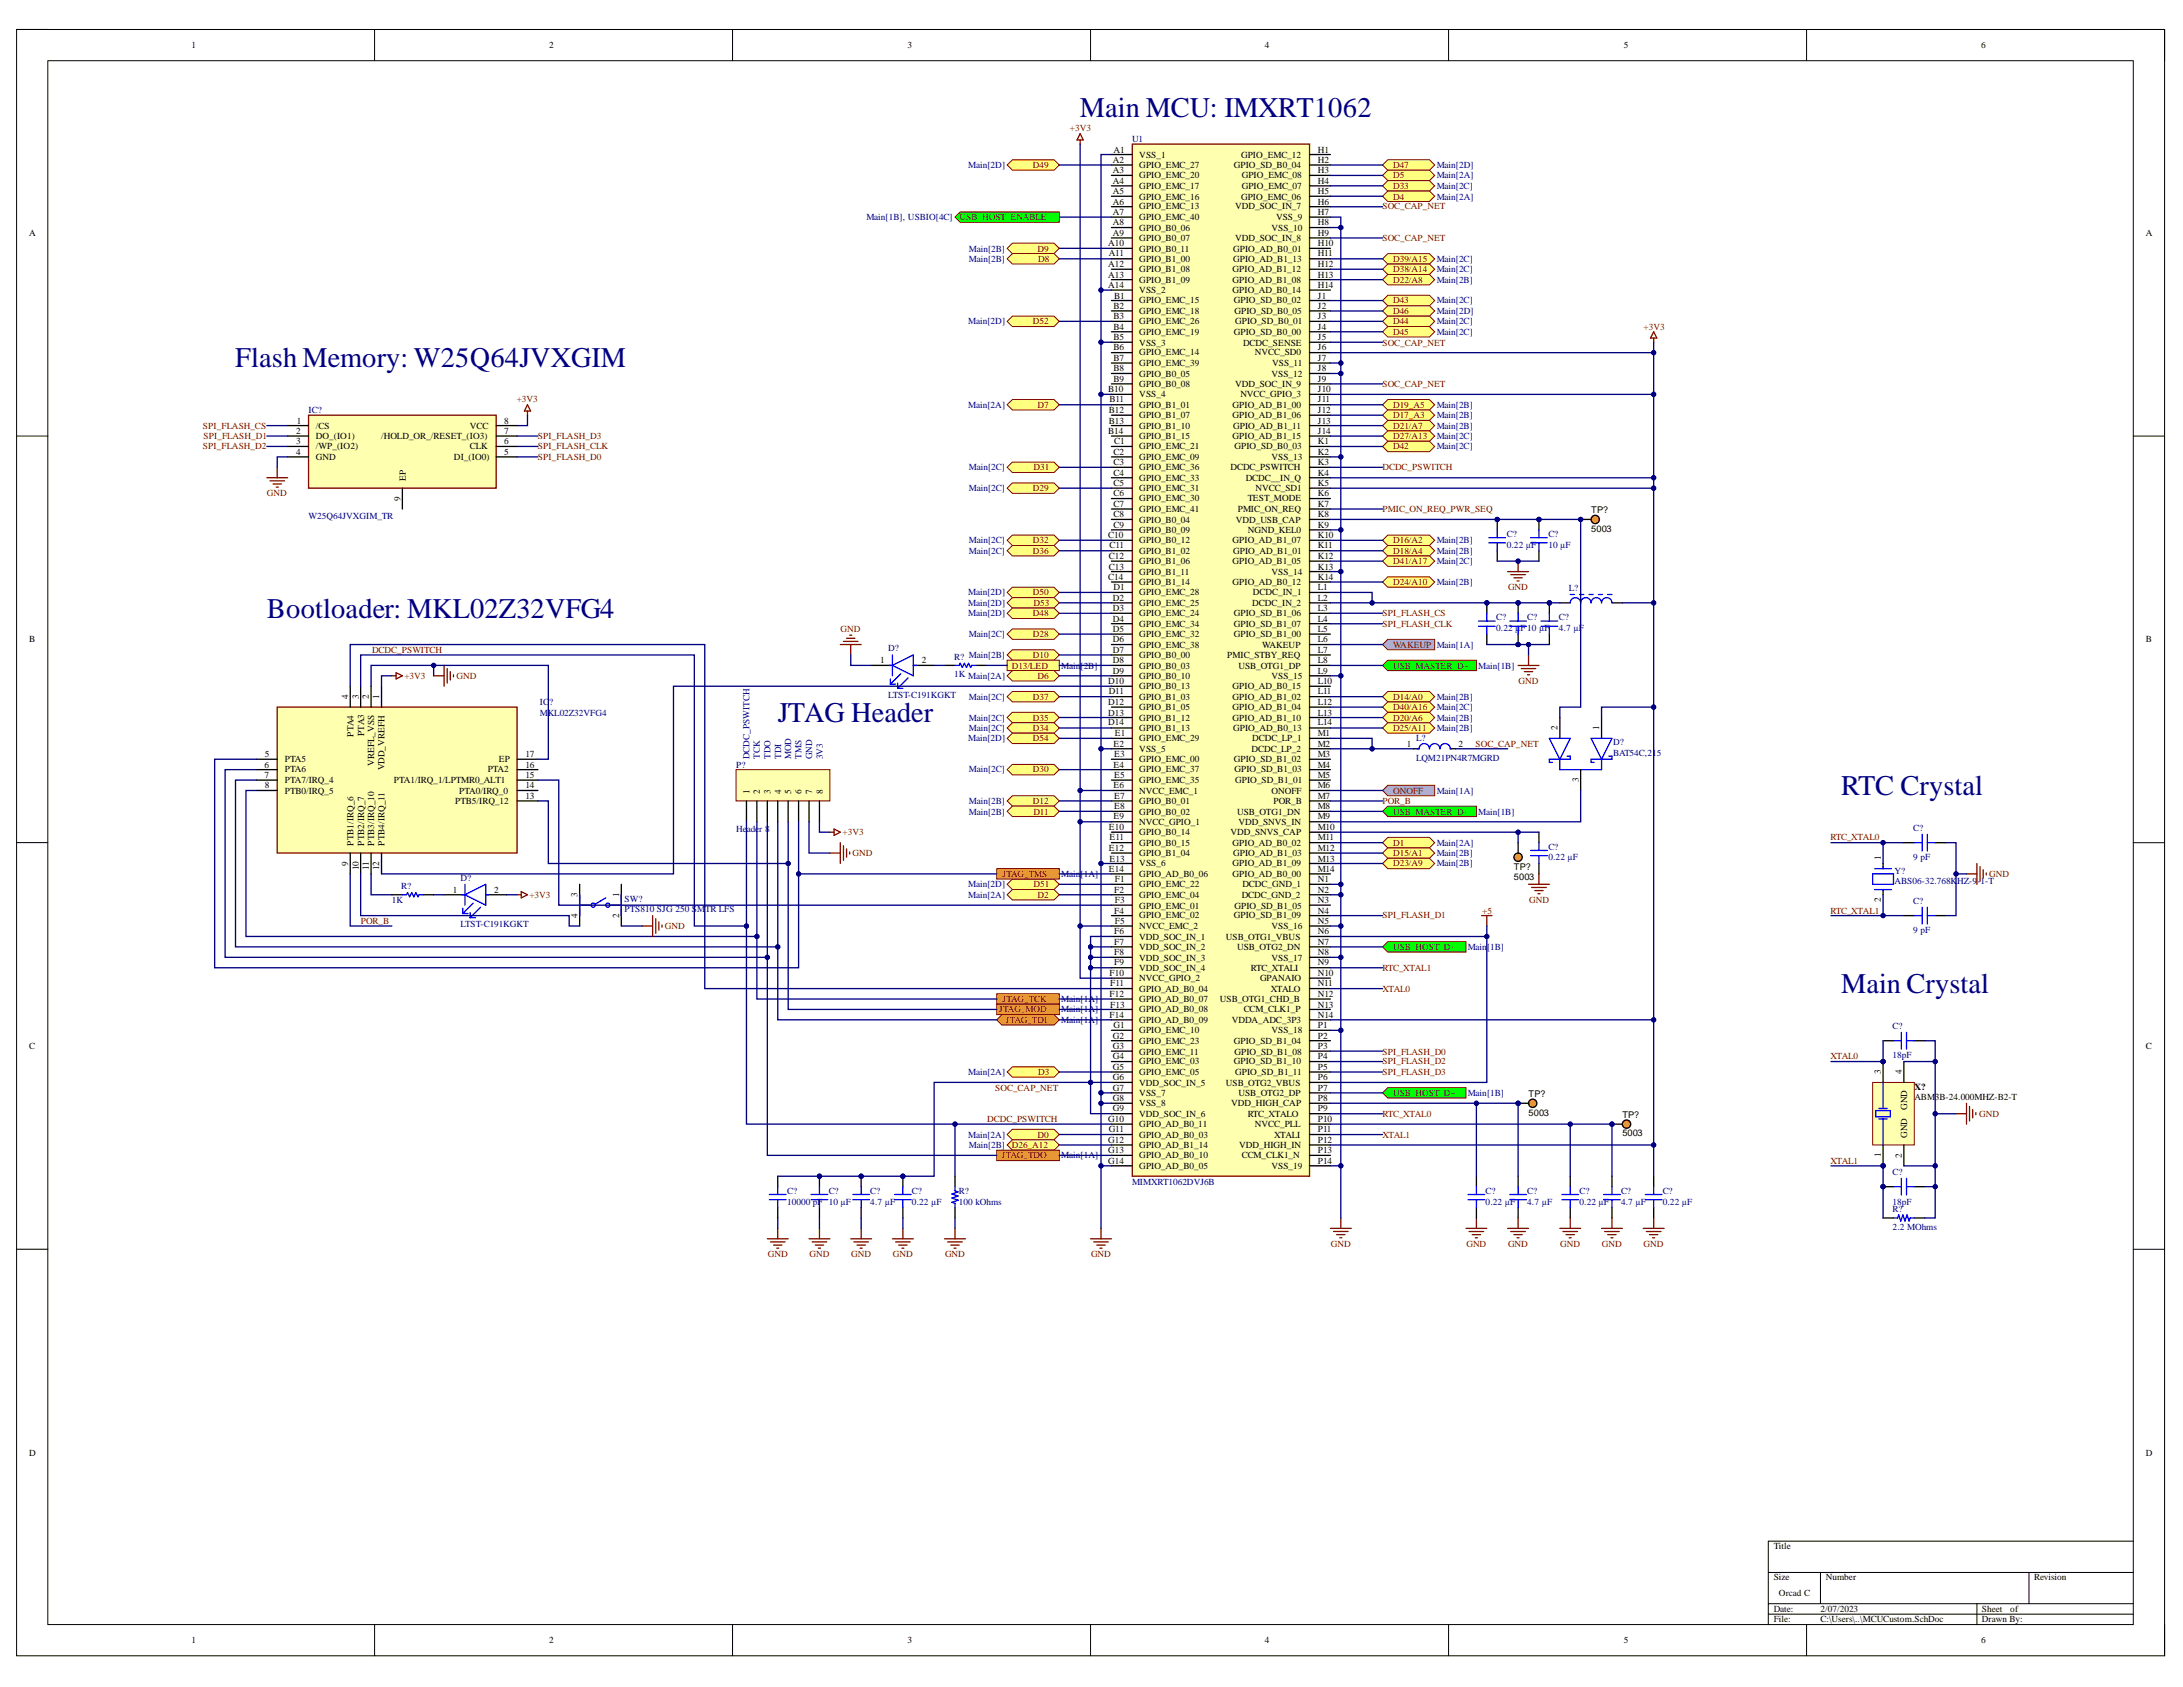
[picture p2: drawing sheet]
<svg xmlns="http://www.w3.org/2000/svg" width="279mm" height="216mm" viewBox="0 0 279 216" stroke-linecap="round" stroke-linejoin="round" font-family="sans-serif">
<defs><g id="words">
<g font-size="3.6" fill="#000080">
<text x="138.2" y="15">Main MCU: IMXRT1062</text>
<text x="30.1" y="47">Flash Memory: W25Q64JVXGIM</text>
<text x="34.2" y="79.1">Bootloader: MKL02Z32VFG4</text>
<text x="99.6" y="92.3">JTAG Header</text>
<text x="235.6" y="101.7">RTC Crystal</text>
<text x="235.6" y="127.1">Main Crystal</text>
</g>
<g font-size="1.2">
<text x="24.5" y="6.2">1</text>
<text x="70.3" y="6.2">2</text>
<text x="116.1" y="6.2">3</text>
<text x="161.9" y="6.2">4</text>
<text x="207.8" y="6.2">5</text>
<text x="253.6" y="6.2">6</text>
<text x="142.4" y="20.8">A2</text>
<text x="142.4" y="22.2">A3</text>
<text x="142.4" y="23.5">A4</text>
<text x="142.5" y="19.5">A1</text>
<text x="145.8" y="20.2">VSS_1</text>
<text x="145.8" y="21.5">GPIO_EMC_27</text>
<text x="145.8" y="22.8">GPIO_EMC_20</text>
<text x="157.9" y="21.5">GPIO_SD_B0_04</text>
<text x="158.8" y="20.2">GPIO_EMC_12</text>
<text x="158.9" y="22.8">GPIO_EMC_08</text>
<text x="168.7" y="19.5">H1</text>
<text x="168.7" y="20.8">H2</text>
<text x="168.7" y="22.2">H3</text>
<text x="168.7" y="23.5">H4</text>
<text x="142.4" y="24.9">A5</text>
<text x="142.4" y="26.2">A6</text>
<text x="142.4" y="27.5">A7</text>
<text x="142.4" y="28.8">A8</text>
<text x="145.8" y="24.2">GPIO_EMC_17</text>
<text x="145.8" y="25.5">GPIO_EMC_16</text>
<text x="145.8" y="26.8">GPIO_EMC_13</text>
<text x="145.8" y="28.2">GPIO_EMC_40</text>
<text x="145.8" y="29.5">GPIO_B0_06</text>
<text x="158.1" y="26.8">VDD_SOC_IN_7</text>
<text x="158.8" y="25.5">GPIO_EMC_06</text>
<text x="158.9" y="24.2">GPIO_EMC_07</text>
<text x="162.7" y="29.5">VSS_10</text>
<text x="163.3" y="28.2">VSS_9</text>
<text x="168.7" y="24.9">H5</text>
<text x="168.7" y="26.2">H6</text>
<text x="168.7" y="27.5">H7</text>
<text x="168.7" y="28.8">H8</text>
<text x="3.7" y="30.2">A</text>
<text x="141.8" y="31.5">A10</text>
<text x="141.8" y="34.2">A12</text>
<text x="141.8" y="35.5">A13</text>
<text x="141.9" y="32.8">A11</text>
<text x="142.4" y="30.2">A9</text>
<text x="145.8" y="30.9">GPIO_B0_07</text>
<text x="145.8" y="32.2">GPIO_B0_11</text>
<text x="145.8" y="33.5">GPIO_B1_00</text>
<text x="145.8" y="34.8">GPIO_B1_08</text>
<text x="157.7" y="34.8">GPIO_AD_B1_12</text>
<text x="157.8" y="32.2">GPIO_AD_B0_01</text>
<text x="157.8" y="33.5">GPIO_AD_B1_13</text>
<text x="158.1" y="30.9">VDD_SOC_IN_8</text>
<text x="168.7" y="30.2">H9</text>
<text x="168.7" y="31.5">H10</text>
<text x="168.7" y="32.8">H11</text>
<text x="168.7" y="34.2">H12</text>
<text x="168.7" y="35.5">H13</text>
<text x="274.6" y="30.2">A</text>
<text x="141.8" y="36.9">A14</text>
<text x="142.5" y="39.5">B2</text>
<text x="142.5" y="40.8">B3</text>
<text x="142.6" y="38.2">B1</text>
<text x="145.8" y="36.2">GPIO_B1_09</text>
<text x="145.8" y="37.5">VSS_2</text>
<text x="145.8" y="38.8">GPIO_EMC_15</text>
<text x="145.8" y="40.2">GPIO_EMC_18</text>
<text x="145.8" y="41.5">GPIO_EMC_26</text>
<text x="157.7" y="36.2">GPIO_AD_B1_08</text>
<text x="157.7" y="37.5">GPIO_AD_B0_14</text>
<text x="157.9" y="38.8">GPIO_SD_B0_02</text>
<text x="158" y="40.2">GPIO_SD_B0_05</text>
<text x="158.1" y="41.5">GPIO_SD_B0_01</text>
<text x="168.7" y="36.9">H14</text>
<text x="168.7" y="38.2">J1</text>
<text x="168.7" y="39.5">J2</text>
<text x="168.7" y="40.8">J3</text>
<text x="142.5" y="42.2">B4</text>
<text x="142.5" y="43.5">B5</text>
<text x="142.5" y="44.8">B6</text>
<text x="142.5" y="46.2">B7</text>
<text x="142.5" y="47.5">B8</text>
<text x="145.8" y="42.9">GPIO_EMC_19</text>
<text x="145.8" y="44.2">VSS_3</text>
<text x="145.8" y="45.5">GPIO_EMC_14</text>
<text x="145.8" y="46.8">GPIO_EMC_39</text>
<text x="157.9" y="42.9">GPIO_SD_B0_00</text>
<text x="159.1" y="44.2">DCDC_SENSE</text>
<text x="160.6" y="45.5">NVCC_SD0</text>
<text x="162.8" y="46.8">VSS_11</text>
<text x="168.7" y="42.2">J4</text>
<text x="168.7" y="43.5">J5</text>
<text x="168.7" y="44.8">J6</text>
<text x="168.7" y="46.2">J7</text>
<text x="168.7" y="47.5">J8</text>
<text x="141.8" y="50.2">B10</text>
<text x="141.9" y="52.9">B12</text>
<text x="142" y="51.5">B11</text>
<text x="142.5" y="48.9">B9</text>
<text x="145.8" y="48.2">GPIO_B0_05</text>
<text x="145.8" y="49.6">GPIO_B0_08</text>
<text x="145.8" y="50.8">VSS_4</text>
<text x="145.8" y="52.2">GPIO_B1_01</text>
<text x="145.8" y="53.5">GPIO_B1_07</text>
<text x="157.7" y="52.2">GPIO_AD_B1_00</text>
<text x="157.7" y="53.5">GPIO_AD_B1_06</text>
<text x="158.1" y="49.6">VDD_SOC_IN_9</text>
<text x="158.8" y="50.8">NVCC_GPIO_3</text>
<text x="162.7" y="48.2">VSS_12</text>
<text x="168.7" y="48.9">J9</text>
<text x="168.7" y="50.2">J10</text>
<text x="168.7" y="51.5">J11</text>
<text x="168.7" y="52.9">J12</text>
<text x="37.9" y="55.6">2</text>
<text x="37.9" y="56.8">3</text>
<text x="37.9" y="58.2">4</text>
<text x="38" y="54.2">1</text>
<text x="40.4" y="54.9">/CS</text>
<text x="40.4" y="56.2">DO_(IO1)</text>
<text x="40.4" y="57.5">/WP_(IO2)</text>
<text x="40.4" y="58.9">GND</text>
<text x="48.8" y="56.2">/HOLD_OR_/RESET_(IO3)</text>
<text x="58.1" y="58.9">DI_(IO0)</text>
<text x="60.1" y="54.9">VCC</text>
<text x="60.1" y="57.5">CLK</text>
<text x="64.5" y="54.2">8</text>
<text x="64.5" y="55.6">7</text>
<text x="64.5" y="56.8">6</text>
<text x="64.5" y="58.2">5</text>
<text x="141.8" y="55.6">B14</text>
<text x="141.9" y="54.2">B13</text>
<text x="142.5" y="58.2">C2</text>
<text x="142.5" y="59.5">C3</text>
<text x="142.6" y="56.8">C1</text>
<text x="145.8" y="54.9">GPIO_B1_10</text>
<text x="145.8" y="56.2">GPIO_B1_15</text>
<text x="145.8" y="57.5">GPIO_EMC_21</text>
<text x="145.8" y="58.9">GPIO_EMC_09</text>
<text x="157.7" y="56.2">GPIO_AD_B1_15</text>
<text x="157.8" y="54.9">GPIO_AD_B1_11</text>
<text x="158" y="57.5">GPIO_SD_B0_03</text>
<text x="162.7" y="58.9">VSS_13</text>
<text x="168.7" y="54.2">J13</text>
<text x="168.7" y="55.6">J14</text>
<text x="168.7" y="56.8">K1</text>
<text x="168.7" y="58.2">K2</text>
<text x="168.7" y="59.5">K3</text>
<text x="51.3" y="64.1" transform="rotate(-90 51.3 64.1)">9</text>
<text x="51.9" y="61.6" transform="rotate(-90 51.9 61.6)">EP</text>
<text x="142.5" y="60.9">C4</text>
<text x="142.5" y="62.2">C5</text>
<text x="142.5" y="63.5">C6</text>
<text x="142.5" y="64.9">C7</text>
<text x="145.8" y="60.2">GPIO_EMC_36</text>
<text x="145.8" y="61.6">GPIO_EMC_33</text>
<text x="145.8" y="62.8">GPIO_EMC_31</text>
<text x="145.8" y="64.2">GPIO_EMC_30</text>
<text x="145.8" y="65.5">GPIO_EMC_41</text>
<text x="157.5" y="60.2">DCDC_PSWITCH</text>
<text x="158.4" y="65.5">PMIC_ON_REQ</text>
<text x="159.4" y="61.6">DCDC__IN_Q</text>
<text x="159.7" y="64.2">TEST_MODE</text>
<text x="160.7" y="62.8">NVCC_SD1</text>
<text x="168.7" y="60.9">K4</text>
<text x="168.7" y="62.2">K5</text>
<text x="168.7" y="63.5">K6</text>
<text x="168.7" y="64.9">K7</text>
<text x="203.7" y="65.7">TP?</text>
<text x="141.8" y="68.8">C10</text>
<text x="141.9" y="71.5">C12</text>
<text x="142" y="70.2">C11</text>
<text x="142.5" y="66.2">C8</text>
<text x="142.5" y="67.6">C9</text>
<text x="145.8" y="66.9">GPIO_B0_04</text>
<text x="145.8" y="68.2">GPIO_B0_09</text>
<text x="145.8" y="69.5">GPIO_B0_12</text>
<text x="145.8" y="70.9">GPIO_B1_02</text>
<text x="157.7" y="69.5">GPIO_AD_B1_07</text>
<text x="157.8" y="70.9">GPIO_AD_B1_01</text>
<text x="158.2" y="66.9">VDD_USB_CAP</text>
<text x="159.7" y="68.2">NGND_KEL0</text>
<text x="168.7" y="66.2">K8</text>
<text x="168.7" y="67.6">K9</text>
<text x="168.7" y="68.8">K10</text>
<text x="168.7" y="70.2">K11</text>
<text x="168.7" y="71.5">K12</text>
<text x="203.7" y="68.1">5003</text>
<text x="141.8" y="74.2">C14</text>
<text x="141.9" y="72.9">C13</text>
<text x="142.4" y="76.9">D2</text>
<text x="142.5" y="75.5">D1</text>
<text x="145.8" y="72.2">GPIO_B1_06</text>
<text x="145.8" y="73.6">GPIO_B1_11</text>
<text x="145.8" y="74.8">GPIO_B1_14</text>
<text x="145.8" y="76.2">GPIO_EMC_28</text>
<text x="145.8" y="77.5">GPIO_EMC_25</text>
<text x="157.7" y="72.2">GPIO_AD_B1_05</text>
<text x="157.7" y="74.8">GPIO_AD_B0_12</text>
<text x="160.3" y="77.5">DCDC_IN_2</text>
<text x="160.4" y="76.2">DCDC_IN_1</text>
<text x="162.7" y="73.6">VSS_14</text>
<text x="168.7" y="72.9">K13</text>
<text x="168.7" y="74.2">K14</text>
<text x="168.7" y="75.5">L1</text>
<text x="168.7" y="76.9">L2</text>
<text x="3.7" y="82.2">B</text>
<text x="142.4" y="78.2">D3</text>
<text x="142.4" y="79.6">D4</text>
<text x="142.4" y="80.8">D5</text>
<text x="142.4" y="82.2">D6</text>
<text x="142.4" y="83.5">D7</text>
<text x="145.8" y="78.9">GPIO_EMC_24</text>
<text x="145.8" y="80.2">GPIO_EMC_34</text>
<text x="145.8" y="81.5">GPIO_EMC_32</text>
<text x="145.8" y="82.9">GPIO_EMC_38</text>
<text x="157.9" y="78.9">GPIO_SD_B1_06</text>
<text x="157.9" y="80.2">GPIO_SD_B1_07</text>
<text x="157.9" y="81.5">GPIO_SD_B1_00</text>
<text x="161.5" y="82.9">WAKEUP</text>
<text x="168.7" y="78.2">L3</text>
<text x="168.7" y="79.6">L4</text>
<text x="168.7" y="80.8">L5</text>
<text x="168.7" y="82.2">L6</text>
<text x="168.7" y="83.5">L7</text>
<text x="274.6" y="82.2">B</text>
<text x="44.6" y="89.5" transform="rotate(-90 44.6 89.5)">4</text>
<text x="45.9" y="89.5" transform="rotate(-90 45.9 89.5)">3</text>
<text x="47.2" y="89.5" transform="rotate(-90 47.2 89.5)">2</text>
<text x="48.5" y="89.5" transform="rotate(-90 48.5 89.5)">1</text>
<text x="112.7" y="84.9">1</text>
<text x="118" y="84.9">2</text>
<text x="141.8" y="87.5">D10</text>
<text x="141.9" y="88.9">D11</text>
<text x="142.4" y="84.9">D8</text>
<text x="142.4" y="86.3">D9</text>
<text x="145.8" y="84.2">GPIO_B0_00</text>
<text x="145.8" y="85.6">GPIO_B0_03</text>
<text x="145.8" y="86.8">GPIO_B0_10</text>
<text x="145.8" y="88.2">GPIO_B0_13</text>
<text x="145.8" y="89.5">GPIO_B1_03</text>
<text x="157.1" y="84.2">PMIC_STBY_REQ</text>
<text x="157.7" y="88.2">GPIO_AD_B0_15</text>
<text x="157.7" y="89.5">GPIO_AD_B1_02</text>
<text x="158.5" y="85.6">USB_OTG1_DP</text>
<text x="162.7" y="86.8">VSS_15</text>
<text x="168.7" y="84.9">L8</text>
<text x="168.7" y="86.3">L9</text>
<text x="168.7" y="87.5">L10</text>
<text x="168.7" y="88.9">L11</text>
<text x="45.3" y="94.3" transform="rotate(-90 45.3 94.3)">PTA4</text>
<text x="46.6" y="94.2" transform="rotate(-90 46.6 94.2)">PTA3</text>
<text x="141.8" y="90.2">D12</text>
<text x="141.8" y="91.6">D13</text>
<text x="141.8" y="92.8">D14</text>
<text x="142.5" y="95.6">E2</text>
<text x="142.7" y="94.2">E1</text>
<text x="145.8" y="90.9">GPIO_B1_05</text>
<text x="145.8" y="92.3">GPIO_B1_12</text>
<text x="145.8" y="93.5">GPIO_B1_13</text>
<text x="145.8" y="94.9">GPIO_EMC_29</text>
<text x="157.7" y="90.9">GPIO_AD_B1_04</text>
<text x="157.7" y="92.3">GPIO_AD_B1_10</text>
<text x="157.8" y="93.5">GPIO_AD_B0_13</text>
<text x="160.3" y="94.9">DCDC_LP_1</text>
<text x="168.7" y="90.2">L12</text>
<text x="168.7" y="91.6">L13</text>
<text x="168.7" y="92.8">L14</text>
<text x="168.7" y="94.2">M1</text>
<text x="168.7" y="95.6">M2</text>
<text x="180.1" y="95.6">1</text>
<text x="186.7" y="95.6">2</text>
<text x="199.4" y="93.4" transform="rotate(-90 199.4 93.4)">2</text>
<text x="204.7" y="93.4" transform="rotate(-90 204.7 93.4)">1</text>
<text x="33.8" y="98.3">6</text>
<text x="33.8" y="99.5">7</text>
<text x="33.9" y="96.9">5</text>
<text x="33.9" y="100.9">8</text>
<text x="36.5" y="97.6">PTA5</text>
<text x="36.5" y="98.9">PTA6</text>
<text x="36.5" y="100.2">PTA7/IRQ_4</text>
<text x="36.5" y="101.6">PTB0/IRQ_5</text>
<text x="47.9" y="98" transform="rotate(-90 47.9 98)">VREFL_VSS</text>
<text x="49.2" y="98.6" transform="rotate(-90 49.2 98.6)">VDD_VREFH</text>
<text x="50.4" y="100.2">PTA1/IRQ_1/LPTMR0_ALT1</text>
<text x="58.8" y="101.6">PTA0/IRQ_0</text>
<text x="62.4" y="98.9">PTA2</text>
<text x="63.9" y="97.6">EP</text>
<text x="67.2" y="96.9">17</text>
<text x="67.2" y="98.3">16</text>
<text x="67.2" y="99.5">15</text>
<text x="67.2" y="100.9">14</text>
<text x="95.9" y="101.6" transform="rotate(-90 95.9 101.6)">1</text>
<text x="97.3" y="101.6" transform="rotate(-90 97.3 101.6)">2</text>
<text x="98.6" y="101.6" transform="rotate(-90 98.6 101.6)">3</text>
<text x="100" y="101.6" transform="rotate(-90 100 101.6)">4</text>
<text x="101.2" y="101.6" transform="rotate(-90 101.2 101.6)">5</text>
<text x="102.6" y="101.6" transform="rotate(-90 102.6 101.6)">6</text>
<text x="103.9" y="101.6" transform="rotate(-90 103.9 101.6)">7</text>
<text x="105.3" y="101.6" transform="rotate(-90 105.3 101.6)">8</text>
<text x="142.5" y="98.3">E4</text>
<text x="142.5" y="100.9">E6</text>
<text x="142.6" y="96.9">E3</text>
<text x="142.6" y="99.5">E5</text>
<text x="145.8" y="96.2">VSS_5</text>
<text x="145.8" y="97.6">GPIO_EMC_00</text>
<text x="145.8" y="98.9">GPIO_EMC_37</text>
<text x="145.8" y="100.2">GPIO_EMC_35</text>
<text x="145.8" y="101.6">NVCC_EMC_1</text>
<text x="157.9" y="97.6">GPIO_SD_B1_02</text>
<text x="158" y="98.9">GPIO_SD_B1_03</text>
<text x="158.1" y="100.2">GPIO_SD_B1_01</text>
<text x="160.2" y="96.2">DCDC_LP_2</text>
<text x="162.7" y="101.6">ONOFF</text>
<text x="168.7" y="96.9">M3</text>
<text x="168.7" y="98.3">M4</text>
<text x="168.7" y="99.5">M5</text>
<text x="168.7" y="100.9">M6</text>
<text x="202.1" y="100" transform="rotate(-90 202.1 100)">3</text>
<text x="58.3" y="102.9">PTB5/IRQ_12</text>
<text x="67.2" y="102.2">13</text>
<text x="141.9" y="106.2">E10</text>
<text x="142" y="107.6">E11</text>
<text x="142.5" y="104.9">E9</text>
<text x="142.6" y="102.2">E7</text>
<text x="142.6" y="103.6">E8</text>
<text x="145.8" y="102.9">GPIO_B0_01</text>
<text x="145.8" y="104.3">GPIO_B0_02</text>
<text x="145.8" y="105.5">NVCC_GPIO_1</text>
<text x="145.8" y="106.9">GPIO_B0_14</text>
<text x="157.5" y="106.9">VDD_SNVS_CAP</text>
<text x="158.3" y="104.3">USB_OTG1_DN</text>
<text x="158.5" y="105.5">VDD_SNVS_IN</text>
<text x="163" y="102.9">POR_B</text>
<text x="168.7" y="102.2">M7</text>
<text x="168.7" y="103.6">M8</text>
<text x="168.7" y="104.9">M9</text>
<text x="168.7" y="106.2">M10</text>
<text x="168.7" y="107.6">M11</text>
<text x="44.6" y="110.8" transform="rotate(-90 44.6 110.8)">9</text>
<text x="45.3" y="108.2" transform="rotate(-90 45.3 108.2)">PTB1/IRQ_6</text>
<text x="45.9" y="111.4" transform="rotate(-90 45.9 111.4)">10</text>
<text x="46.6" y="108.2" transform="rotate(-90 46.6 108.2)">PTB2/IRQ_7</text>
<text x="47.2" y="111.3" transform="rotate(-90 47.2 111.3)">11</text>
<text x="47.9" y="108.2" transform="rotate(-90 47.9 108.2)">PTB3/IRQ_10</text>
<text x="48.5" y="111.4" transform="rotate(-90 48.5 111.4)">12</text>
<text x="49.2" y="108.2" transform="rotate(-90 49.2 108.2)">PTB4/IRQ_11</text>
<text x="141.9" y="108.9">E12</text>
<text x="141.9" y="111.5">E14</text>
<text x="142" y="110.3">E13</text>
<text x="142.7" y="112.9">F1</text>
<text x="145.8" y="108.2">GPIO_B0_15</text>
<text x="145.8" y="109.6">GPIO_B1_04</text>
<text x="145.8" y="110.9">VSS_6</text>
<text x="145.8" y="112.2">GPIO_AD_B0_06</text>
<text x="145.8" y="113.6">GPIO_EMC_22</text>
<text x="157.7" y="108.2">GPIO_AD_B0_02</text>
<text x="157.7" y="110.9">GPIO_AD_B1_09</text>
<text x="157.7" y="112.2">GPIO_AD_B0_00</text>
<text x="157.8" y="109.6">GPIO_AD_B1_03</text>
<text x="159" y="113.6">DCDC_GND_1</text>
<text x="168.7" y="108.9">M12</text>
<text x="168.7" y="110.3">M13</text>
<text x="168.7" y="111.5">M14</text>
<text x="168.7" y="112.9">N1</text>
<text x="193.8" y="111.3">TP?</text>
<text x="193.8" y="112.6">5003</text>
<text x="240.7" y="110.1" transform="rotate(-90 240.7 110.1)">1</text>
<text x="57.9" y="114.2">1</text>
<text x="63.3" y="114.2">2</text>
<text x="73.9" y="117.5" transform="rotate(-90 73.9 117.5)">4</text>
<text x="73.9" y="114.7" transform="rotate(-90 73.9 114.7)">3</text>
<text x="79.3" y="117.5" transform="rotate(-90 79.3 117.5)">2</text>
<text x="79.3" y="114.7" transform="rotate(-90 79.3 114.7)">1</text>
<text x="142.6" y="114.2">F2</text>
<text x="142.6" y="116.9">F4</text>
<text x="142.6" y="119.6">F6</text>
<text x="142.7" y="115.6">F3</text>
<text x="142.7" y="118.2">F5</text>
<text x="145.8" y="114.9">GPIO_EMC_04</text>
<text x="145.8" y="116.3">GPIO_EMC_01</text>
<text x="145.8" y="117.5">GPIO_EMC_02</text>
<text x="145.8" y="118.9">NVCC_EMC_2</text>
<text x="157.9" y="117.5">GPIO_SD_B1_09</text>
<text x="158" y="116.3">GPIO_SD_B1_05</text>
<text x="158.9" y="114.9">DCDC_GND_2</text>
<text x="162.7" y="118.9">VSS_16</text>
<text x="168.7" y="114.2">N2</text>
<text x="168.7" y="115.6">N3</text>
<text x="168.7" y="116.9">N4</text>
<text x="168.7" y="118.2">N5</text>
<text x="168.7" y="119.6">N6</text>
<text x="240.7" y="115.4" transform="rotate(-90 240.7 115.4)">2</text>
<text x="142" y="124.9">F10</text>
<text x="142.6" y="120.9">F7</text>
<text x="142.6" y="122.3">F8</text>
<text x="142.6" y="123.5">F9</text>
<text x="145.8" y="120.2">VDD_SOC_IN_1</text>
<text x="145.8" y="121.6">VDD_SOC_IN_2</text>
<text x="145.8" y="122.9">VDD_SOC_IN_3</text>
<text x="145.8" y="124.2">VDD_SOC_IN_4</text>
<text x="145.8" y="125.6">NVCC_GPIO_2</text>
<text x="156.9" y="120.2">USB_OTG1_VBUS</text>
<text x="158.3" y="121.6">USB_OTG2_DN</text>
<text x="160.1" y="124.2">RTC_XTALI</text>
<text x="161.3" y="125.6">GPANAIO</text>
<text x="162.7" y="122.9">VSS_17</text>
<text x="168.7" y="120.9">N7</text>
<text x="168.7" y="122.3">N8</text>
<text x="168.7" y="123.5">N9</text>
<text x="168.7" y="124.9">N10</text>
<text x="142" y="127.6">F12</text>
<text x="142" y="130.2">F14</text>
<text x="142.1" y="126.2">F11</text>
<text x="142.1" y="129">F13</text>
<text x="142.5" y="131.6">G1</text>
<text x="145.8" y="126.9">GPIO_AD_B0_04</text>
<text x="145.8" y="128.3">GPIO_AD_B0_07</text>
<text x="145.8" y="129.5">GPIO_AD_B0_08</text>
<text x="145.8" y="130.9">GPIO_AD_B0_09</text>
<text x="156.1" y="128.3">USB_OTG1_CHD_B</text>
<text x="157.7" y="130.9">VDDA_ADC_3P3</text>
<text x="159.2" y="129.5">CCM_CLK1_P</text>
<text x="162.6" y="126.9">XTALO</text>
<text x="168.7" y="126.2">N11</text>
<text x="168.7" y="127.6">N12</text>
<text x="168.7" y="129">N13</text>
<text x="168.7" y="130.2">N14</text>
<text x="168.7" y="131.6">P1</text>
<text x="3.7" y="134.3">C</text>
<text x="142.4" y="132.9">G2</text>
<text x="142.4" y="134.3">G3</text>
<text x="142.4" y="135.5">G4</text>
<text x="142.4" y="136.9">G5</text>
<text x="145.8" y="132.3">GPIO_EMC_10</text>
<text x="145.8" y="133.6">GPIO_EMC_23</text>
<text x="145.8" y="135">GPIO_EMC_11</text>
<text x="145.8" y="136.2">GPIO_EMC_03</text>
<text x="145.8" y="137.6">GPIO_EMC_05</text>
<text x="157.9" y="133.6">GPIO_SD_B1_04</text>
<text x="157.9" y="136.2">GPIO_SD_B1_10</text>
<text x="158" y="135">GPIO_SD_B1_08</text>
<text x="158.1" y="137.6">GPIO_SD_B1_11</text>
<text x="162.7" y="132.3">VSS_18</text>
<text x="168.7" y="132.9">P2</text>
<text x="168.7" y="134.3">P3</text>
<text x="168.7" y="135.5">P4</text>
<text x="168.7" y="136.9">P5</text>
<text x="240.7" y="137.5" transform="rotate(-90 240.7 137.5)">3</text>
<text x="243.4" y="137.5" transform="rotate(-90 243.4 137.5)">4</text>
<text x="274.6" y="134.3">C</text>
<text x="141.8" y="143.6">G10</text>
<text x="142.4" y="138.3">G6</text>
<text x="142.4" y="139.6">G7</text>
<text x="142.4" y="141">G8</text>
<text x="142.4" y="142.2">G9</text>
<text x="145.8" y="138.9">VDD_SOC_IN_5</text>
<text x="145.8" y="140.3">VSS_7</text>
<text x="145.8" y="141.6">VSS_8</text>
<text x="145.8" y="142.9">VDD_SOC_IN_6</text>
<text x="156.9" y="138.9">USB_OTG2_VBUS</text>
<text x="157.6" y="141.6">VDD_HIGH_CAP</text>
<text x="158.5" y="140.3">USB_OTG2_DP</text>
<text x="159.7" y="142.9">RTC_XTALO</text>
<text x="168.7" y="138.3">P6</text>
<text x="168.7" y="139.6">P7</text>
<text x="168.7" y="141">P8</text>
<text x="168.7" y="142.2">P9</text>
<text x="168.7" y="143.6">P10</text>
<text x="195.6" y="140.4">TP?</text>
<text x="195.6" y="142.8">5003</text>
<text x="207.6" y="143.1">TP?</text>
<text x="244.1" y="142.1" transform="rotate(-90 244.1 142.1)">GND</text>
<text x="245" y="139.4">X?</text>
<text x="245" y="140.8">ABM3B-24.000MHZ-B2-T</text>
<text x="141.8" y="146.3">G12</text>
<text x="141.8" y="147.6">G13</text>
<text x="141.8" y="148.9">G14</text>
<text x="141.9" y="144.9">G11</text>
<text x="145.8" y="144.3">GPIO_AD_B0_11</text>
<text x="145.8" y="145.6">GPIO_AD_B0_03</text>
<text x="145.8" y="147">GPIO_AD_B1_14</text>
<text x="145.8" y="148.2">GPIO_AD_B0_10</text>
<text x="145.8" y="149.6">GPIO_AD_B0_05</text>
<text x="158.6" y="147">VDD_HIGH_IN</text>
<text x="158.9" y="148.2">CCM_CLK1_N</text>
<text x="160.6" y="144.3">NVCC_PLL</text>
<text x="162.7" y="149.6">VSS_19</text>
<text x="163.1" y="145.6">XTALI</text>
<text x="168.7" y="144.9">P11</text>
<text x="168.7" y="146.3">P12</text>
<text x="168.7" y="147.6">P13</text>
<text x="168.7" y="148.9">P14</text>
<text x="207.6" y="145.4">5003</text>
<text x="240.7" y="148.1" transform="rotate(-90 240.7 148.1)">1</text>
<text x="243.4" y="148.1" transform="rotate(-90 243.4 148.1)">2</text>
<text x="244.1" y="145.6" transform="rotate(-90 244.1 145.6)">GND</text>
<text x="3.7" y="186.3">D</text>
<text x="274.6" y="186.3">D</text>
<text x="227" y="198.3">Title</text>
<text x="227" y="202.3">Size</text>
<text x="233.7" y="202.3">Number</text>
<text x="260.3" y="202.3">Revision</text>
<text x="227" y="206.3">Date:</text>
<text x="227" y="207.6">File:</text>
<text x="227.7" y="204.3">Orcad C</text>
<text x="233" y="206.3">2/07/2023</text>
<text x="233" y="207.6">C:\Users\..\MCUCustom.SchDoc</text>
<text x="253.7" y="206.3">Sheet</text>
<text x="253.7" y="207.6">Drawn By:</text>
<text x="257.3" y="206.3">of</text>
<text x="24.5" y="210.3">1</text>
<text x="70.3" y="210.3">2</text>
<text x="116.1" y="210.3">3</text>
<text x="161.9" y="210.3">4</text>
<text x="207.8" y="210.3">5</text>
<text x="253.6" y="210.3">6</text>
</g>
<g font-size="1.2" fill="#800000">
<text x="136.9" y="16.8">+3V3</text>
<text x="132.2" y="21.5">D49</text>
<text x="178.3" y="21.5">D47</text>
<text x="178.3" y="22.8">D5</text>
<text x="122.8" y="28.2">USB_HOST_ENABLE</text>
<text x="176.9" y="26.8">SOC_CAP_NET</text>
<text x="178.3" y="24.2">D33</text>
<text x="178.3" y="25.5">D4</text>
<text x="132.8" y="32.2">D9</text>
<text x="132.9" y="33.5">D8</text>
<text x="176.9" y="30.9">SOC_CAP_NET</text>
<text x="178.3" y="33.5">D39/A15</text>
<text x="178.3" y="34.8">D38/A14</text>
<text x="132.2" y="41.5">D52</text>
<text x="178.3" y="36.2">D22/A8</text>
<text x="178.3" y="38.8">D43</text>
<text x="178.3" y="40.2">D46</text>
<text x="178.3" y="41.5">D44</text>
<text x="176.9" y="44.2">SOC_CAP_NET</text>
<text x="178.3" y="42.9">D45</text>
<text x="210.4" y="42.2">+3V3</text>
<text x="66.1" y="51.5">+3V3</text>
<text x="132.8" y="52.2">D7</text>
<text x="176.9" y="49.6">SOC_CAP_NET</text>
<text x="178.3" y="52.2">D19_A5</text>
<text x="178.3" y="53.5">D17_A3</text>
<text x="26" y="57.5">SPI_FLASH_D2</text>
<text x="26" y="54.9">SPI_FLASH_CS</text>
<text x="26.1" y="56.2">SPI_FLASH_D1</text>
<text x="68.8" y="57.5">SPI_FLASH_CLK</text>
<text x="68.8" y="56.2">SPI_FLASH_D3</text>
<text x="68.8" y="58.9">SPI_FLASH_D0</text>
<text x="178.3" y="54.9">D21/A7</text>
<text x="178.3" y="56.2">D27/A13</text>
<text x="178.3" y="57.5">D42</text>
<text x="34.2" y="63.5">GND</text>
<text x="132.2" y="62.8">D29</text>
<text x="132.3" y="60.2">D31</text>
<text x="176.9" y="60.2">DCDC_PSWITCH</text>
<text x="176.9" y="65.5">PMIC_ON_REQ_PWR_SEQ</text>
<text x="132.2" y="69.5">D32</text>
<text x="132.2" y="70.9">D36</text>
<text x="178.3" y="69.5">D16/A2</text>
<text x="178.3" y="70.9">D18/A4</text>
<text x="132.2" y="76.2">D50</text>
<text x="132.3" y="77.5">D53</text>
<text x="178.3" y="72.2">D41/A17</text>
<text x="178.3" y="74.8">D24/A10</text>
<text x="193" y="75.5">GND</text>
<text x="47.6" y="83.5">DCDC_PSWITCH</text>
<text x="107.6" y="80.8">GND</text>
<text x="132.2" y="78.9">D48</text>
<text x="132.2" y="81.5">D28</text>
<text x="176.9" y="78.9">SPI_FLASH_CS</text>
<text x="176.9" y="80.2">SPI_FLASH_CLK</text>
<text x="178.3" y="82.9">WAKEUP Main[1A]</text>
<text x="51.8" y="86.8">+3V3</text>
<text x="58.4" y="86.8">GND</text>
<text x="129.5" y="85.6">D13/LED</text>
<text x="132.2" y="84.2">D10</text>
<text x="132.2" y="89.5">D37</text>
<text x="132.8" y="86.8">D6</text>
<text x="178.3" y="85.6">USB_MASTER_D+</text>
<text x="178.3" y="89.5">D14/A0</text>
<text x="194.4" y="87.5">GND</text>
<text x="132.2" y="92.3">D35</text>
<text x="132.2" y="93.5">D34</text>
<text x="132.2" y="94.9">D54</text>
<text x="178.3" y="90.9">D40/A16</text>
<text x="178.3" y="92.3">D20/A6</text>
<text x="178.3" y="93.5">D25/A11</text>
<text x="188.9" y="95.6">SOC_CAP_NET</text>
<text x="132.2" y="98.9">D30</text>
<text x="178.3" y="101.6">ONOFF</text>
<text x="107.8" y="106.9">+3V3</text>
<text x="132.2" y="102.9">D12</text>
<text x="132.3" y="104.3">D11</text>
<text x="176.9" y="102.9">POR_B</text>
<text x="178.3" y="104.3">USB_MASTER_D-</text>
<text x="234.3" y="107.6">RTC_XTAL0</text>
<text x="109.1" y="109.6">GND</text>
<text x="128.3" y="112.2">JTAG_TMS</text>
<text x="132.3" y="113.6">D51</text>
<text x="178.3" y="108.2">D1</text>
<text x="178.3" y="109.6">D15/A1</text>
<text x="178.3" y="110.9">D23/A9</text>
<text x="254.6" y="112.2">GND</text>
<text x="46.2" y="118.2">POR_B</text>
<text x="67.7" y="114.9">+3V3</text>
<text x="85.1" y="118.9">GND</text>
<text x="132.8" y="114.9">D2</text>
<text x="176.9" y="117.5">SPI_FLASH_D1</text>
<text x="189.7" y="116.9">+5</text>
<text x="195.7" y="115.6">GND</text>
<text x="234.3" y="116.9">RTC_XTAL1</text>
<text x="176.9" y="124.2">RTC_XTAL1</text>
<text x="178.3" y="121.6">USB_HOST_D-</text>
<text x="127.9" y="129.5">JTAG_MOD</text>
<text x="128.3" y="128.3">JTAG_TCK</text>
<text x="128.7" y="130.9">JTAG_TDI</text>
<text x="176.9" y="126.9">XTAL0</text>
<text x="132.9" y="137.6">D3</text>
<text x="176.9" y="135">SPI_FLASH_D0</text>
<text x="176.9" y="136.2">SPI_FLASH_D2</text>
<text x="176.9" y="137.6">SPI_FLASH_D3</text>
<text x="234.3" y="135.5">XTAL0</text>
<text x="126.4" y="143.6">DCDC_PSWITCH</text>
<text x="127.4" y="139.6">SOC_CAP_NET</text>
<text x="176.9" y="142.9">RTC_XTAL0</text>
<text x="178.3" y="140.3">USB_HOST_D+</text>
<text x="253.3" y="142.9">GND</text>
<text x="128.2" y="148.2">JTAG_TDO</text>
<text x="129.5" y="147">D26_A12</text>
<text x="132.8" y="145.6">D0</text>
<text x="176.9" y="145.6">XTAL1</text>
<text x="234.3" y="148.9">XTAL1</text>
<text x="98.3" y="160.9">GND</text>
<text x="103.6" y="160.9">GND</text>
<text x="108.9" y="160.9">GND</text>
<text x="114.3" y="160.9">GND</text>
<text x="121" y="160.9">GND</text>
<text x="139.6" y="160.9">GND</text>
<text x="170.3" y="159.6">GND</text>
<text x="187.7" y="159.6">GND</text>
<text x="193" y="159.6">GND</text>
<text x="199.7" y="159.6">GND</text>
<text x="205" y="159.6">GND</text>
<text x="210.4" y="159.6">GND</text>
</g>
<g font-size="1.2" fill="#000080">
<text x="123.9" y="21.5">Main[2D]</text>
<text x="144.9" y="18.2">U1</text>
<text x="183.9" y="21.5">Main[2D]</text>
<text x="183.9" y="22.8">Main[2A]</text>
<text x="110.9" y="28.2">Main[1B], USBIO[4C]</text>
<text x="183.9" y="24.2">Main[2C]</text>
<text x="183.9" y="25.5">Main[2A]</text>
<text x="124" y="32.2">Main[2B]</text>
<text x="124" y="33.5">Main[2B]</text>
<text x="183.9" y="33.5">Main[2C]</text>
<text x="183.9" y="34.8">Main[2C]</text>
<text x="123.9" y="41.5">Main[2D]</text>
<text x="183.9" y="36.2">Main[2B]</text>
<text x="183.9" y="38.8">Main[2C]</text>
<text x="183.9" y="40.2">Main[2D]</text>
<text x="183.9" y="41.5">Main[2C]</text>
<text x="183.9" y="42.9">Main[2C]</text>
<text x="39.5" y="52.9">IC?</text>
<text x="123.9" y="52.2">Main[2A]</text>
<text x="183.9" y="52.2">Main[2B]</text>
<text x="183.9" y="53.5">Main[2B]</text>
<text x="183.9" y="54.9">Main[2B]</text>
<text x="183.9" y="56.2">Main[2C]</text>
<text x="183.9" y="57.5">Main[2C]</text>
<text x="124" y="60.2">Main[2C]</text>
<text x="124" y="62.8">Main[2C]</text>
<text x="39.5" y="66.5">W25Q64JVXGIM_TR</text>
<text x="124" y="69.5">Main[2C]</text>
<text x="124" y="70.9">Main[2C]</text>
<text x="183.9" y="69.5">Main[2B]</text>
<text x="183.9" y="70.9">Main[2B]</text>
<text x="192.8" y="70.1">0.22 µF</text>
<text x="192.8" y="68.7">C?</text>
<text x="198.2" y="70.1">10 µF</text>
<text x="198.2" y="68.7">C?</text>
<text x="123.9" y="76.2">Main[2D]</text>
<text x="123.9" y="77.5">Main[2D]</text>
<text x="183.9" y="72.2">Main[2C]</text>
<text x="183.9" y="74.8">Main[2B]</text>
<text x="200.8" y="75.7">L?</text>
<text x="113.7" y="83.4">D?</text>
<text x="123.9" y="78.9">Main[2D]</text>
<text x="124" y="81.5">Main[2C]</text>
<text x="191.5" y="80.8">0.22 µF10 µF</text>
<text x="191.5" y="79.4">C?</text>
<text x="195.5" y="79.4">C?</text>
<text x="199.5" y="80.8">4.7 µF</text>
<text x="199.5" y="79.4">C?</text>
<text x="113.7" y="89.3">LTST-C191KGKT</text>
<text x="122.1" y="86.6">1K Main[2A]</text>
<text x="122.1" y="84.5">R? Main[2B]</text>
<text x="124" y="89.5">Main[2C]</text>
<text x="135.8" y="85.6">Main[2B]</text>
<text x="183.9" y="89.5">Main[2B]</text>
<text x="189.2" y="85.6">Main[1B]</text>
<text x="69.1" y="90.2">IC</text>
<text x="69.1" y="91.6">MKL02Z32VFG4</text>
<text x="70.3" y="90.2">?</text>
<text x="123.9" y="94.9">Main[2D]</text>
<text x="124" y="92.3">Main[2C]</text>
<text x="124" y="93.5">Main[2C]</text>
<text x="181.3" y="94.9">L?</text>
<text x="183.9" y="90.9">Main[2C]</text>
<text x="183.9" y="92.3">Main[2B]</text>
<text x="183.9" y="93.5">Main[2B]</text>
<text x="206.5" y="95.4">D?</text>
<text x="94.2" y="98.3">P?</text>
<text x="95.9" y="97.2" transform="rotate(-90 95.9 97.2)">DCDC_PSWITCH</text>
<text x="97.3" y="97.2" transform="rotate(-90 97.3 97.2)">TCK</text>
<text x="98.6" y="97.2" transform="rotate(-90 98.6 97.2)">TDO</text>
<text x="100" y="97.2" transform="rotate(-90 100 97.2)">TDI</text>
<text x="101.2" y="97.2" transform="rotate(-90 101.2 97.2)">MOD</text>
<text x="102.6" y="97.2" transform="rotate(-90 102.6 97.2)">TMS</text>
<text x="103.9" y="97.2" transform="rotate(-90 103.9 97.2)">GND</text>
<text x="105.3" y="97.2" transform="rotate(-90 105.3 97.2)">3V3</text>
<text x="124" y="98.9">Main[2C]</text>
<text x="181.3" y="97.3">LQM21PN4R7MGRD</text>
<text x="183.9" y="101.6">Main[1A]</text>
<text x="206.5" y="96.7">BAT54C,215</text>
<text x="94.2" y="106.5">He</text>
<text x="95.6" y="106.5">ade</text>
<text x="97.2" y="106.5">r 8</text>
<text x="124" y="102.9">Main[2B]</text>
<text x="124" y="104.3">Main[2B]</text>
<text x="189.2" y="104.3">Main[1B]</text>
<text x="244.9" y="106.4">C?</text>
<text x="51.3" y="113.8">R?</text>
<text x="59" y="112.8">D?</text>
<text x="123.9" y="113.6">Main[2D]</text>
<text x="135.8" y="112.2">Main[1A]</text>
<text x="183.9" y="108.2">Main[2A]</text>
<text x="183.9" y="109.6">Main[2B]</text>
<text x="183.9" y="110.9">Main[2B]</text>
<text x="198.2" y="110.1">0.22 µF</text>
<text x="198.2" y="108.7">C?</text>
<text x="242.5" y="111.9">Y?</text>
<text x="242.5" y="113.1">ABS06-32.768KHZ-9-1-T</text>
<text x="244.9" y="110.1">9 pF</text>
<text x="50.2" y="115.6">1K</text>
<text x="59" y="118.6">LTST-C191KGKT</text>
<text x="79.9" y="115.4">SW?</text>
<text x="79.9" y="116.8">PTS810 SJG 250 S</text>
<text x="89.2" y="116.8">M</text>
<text x="90.2" y="116.8">TR LFS</text>
<text x="123.9" y="114.9">Main[2A]</text>
<text x="244.9" y="119.4">9 pF</text>
<text x="244.9" y="115.7">C?</text>
<text x="187.9" y="121.6">Main[1B]</text>
<text x="135.8" y="128.3">Main[1A]</text>
<text x="135.8" y="129.5">Main[1A]</text>
<text x="135.8" y="130.9">Main[1A]</text>
<text x="242.2" y="131.7">C?</text>
<text x="123.9" y="137.6">Main[2A]</text>
<text x="242.2" y="135.5">18pF</text>
<text x="187.9" y="140.3">Main[1B]</text>
<text x="123.9" y="145.6">Main[2A]</text>
<text x="124" y="147">Main[2B]</text>
<text x="135.8" y="148.2">Main[1A]</text>
<text x="100.7" y="154.2">10000 pF 10 µF</text>
<text x="100.7" y="152.8">C?</text>
<text x="106.1" y="152.8">C?</text>
<text x="111.4" y="154.2">4.7 µF</text>
<text x="111.4" y="152.8">C?</text>
<text x="116.7" y="154.2">0.22 µF</text>
<text x="116.7" y="152.8">C?</text>
<text x="122.7" y="154.2">100 kOhms</text>
<text x="122.7" y="152.8">R?</text>
<text x="144.9" y="151.6">MIMXRT1062DVJ6B</text>
<text x="190.1" y="154.2">0.22 µF</text>
<text x="190.1" y="152.8">C?</text>
<text x="195.5" y="154.2">4.7 µF</text>
<text x="195.5" y="152.8">C?</text>
<text x="202.1" y="154.2">0.22 µF</text>
<text x="202.1" y="152.8">C?</text>
<text x="207.5" y="154.2">4.7 µF</text>
<text x="207.5" y="152.8">C?</text>
<text x="212.8" y="154.2">0.22 µF</text>
<text x="212.8" y="152.8">C?</text>
<text x="242.2" y="155.1">R?</text>
<text x="242.2" y="154.2">18pF</text>
<text x="242.2" y="150.4">C?</text>
<text x="242.2" y="157.4">2.2 MOhms</text>
</g>
</g></defs>
<path d="M2.1 3.8h274.9v208.1h-274.9z" fill="none" stroke="#000" stroke-width=".13"/>
<path d="M6.1 7.8h266.9v200.1h-266.9z" fill-rule="evenodd" fill="#fff"/>
<g fill="none" stroke="#000" stroke-width=".13">
<path d="M2.1 3.8h4M6.1 7.8h266.9v200.1h-266.9zM47.9 3.8v4M93.8 3.8v4M139.6 3.8v4M185.4 3.8v4M231.2 3.8v4M273 3.8h4v4M2.1 55.8h4M273 55.8h4M2.1 107.8h4M273 107.8h4"/>
<path d="M2.1 159.9h4M273 159.9h4M273 197.2h-46.7v10.7M47.9 207.9v4M93.8 207.9v4M139.6 207.9v4M185.4 207.9v4M226.3 201.2h46.7M226.3 205.2h46.7M226.3 206.6h46.7M231.2 207.9v4M233 201.2v4"/>
<path d="M253 205.2v2.7M259.7 201.2v4M277 207.9v4"/>
</g>
<path d="M144.9 18.4h22.7v132.1h-22.7z" fill-rule="evenodd" fill="#ffffb0"/>
<path d="M144.9 18.4h22.7v132.1h-22.7zM139.6 158.5h2.6M140 158.9h1.8M140.4 159.3h1.1M140.8 159.7h.2M140.9 157.2v1.3M170.3 157.2h2.6M170.7 157.6h1.8M171.1 158h1M171.5 158.4h.2M171.6 155.9v1.3" fill="none" stroke="#800000" stroke-width=".17"/>
<g fill="none" stroke="#000" stroke-width=".17">
<path d="M142.2 19.8h2.7M167.6 19.8h2.7M142.2 21.1h2.7M142.2 22.4h2.7M142.2 23.8h2.7M142.2 25.1h2.7M142.2 26.5h2.7M142.2 27.8h2.7M142.2 29.1h2.7M142.2 30.5h2.7M142.2 31.8h2.7M142.2 33.1h2.7"/>
<path d="M142.2 34.5h2.7M142.2 35.8h2.7M142.2 37.1h2.7M142.2 38.5h2.7M142.2 39.8h2.7M167.6 21.1h2.7M167.6 22.4h2.7M167.6 23.8h2.7M167.6 25.1h2.7M167.6 26.5h2.7M167.6 27.8h2.7M167.6 29.1h2.7"/>
<path d="M167.6 30.5h2.7M167.6 31.8h2.7M167.6 33.1h2.7M167.6 34.5h2.7M167.6 35.8h2.7M167.6 37.1h2.7M167.6 38.5h2.7M167.6 39.8h2.7M142.2 41.1h2.7M142.2 42.5h2.7M142.2 43.8h2.7M142.2 45.1h2.7"/>
<path d="M142.2 46.5h2.7M142.2 47.8h2.7M142.2 49.1h2.7M142.2 50.5h2.7M142.2 51.8h2.7M142.2 53.1h2.7M142.2 54.5h2.7M142.2 55.8h2.7M142.2 57.1h2.7M142.2 58.5h2.7M142.2 59.8h2.7M167.6 41.1h2.7"/>
<path d="M167.6 42.5h2.7M167.6 43.8h2.7M167.6 45.1h2.7M167.6 46.5h2.7M167.6 47.8h2.7M167.6 49.1h2.7M167.6 50.5h2.7M167.6 51.8h2.7M167.6 53.1h2.7M167.6 54.5h2.7M167.6 55.8h2.7M167.6 57.1h2.7"/>
<path d="M167.6 58.5h2.7M167.6 59.8h2.7M142.2 61.1h2.7M142.2 62.5h2.7M142.2 63.8h2.7M142.2 65.1h2.7M142.2 66.5h2.7M142.2 67.8h2.7M142.2 69.1h2.7M142.2 70.5h2.7M142.2 71.8h2.7M142.2 73.1h2.7"/>
<path d="M142.2 74.5h2.7M142.2 75.8h2.7M142.2 77.2h2.7M142.2 78.5h2.7M142.2 79.8h2.7M167.6 61.1h2.7M167.6 62.5h2.7M167.6 63.8h2.7M167.6 65.1h2.7M167.6 66.5h2.7M167.6 67.8h2.7M167.6 69.1h2.7"/>
<path d="M167.6 70.5h2.7M167.6 71.8h2.7M167.6 73.1h2.7M167.6 74.5h2.7M167.6 75.8h2.7M167.6 77.2h2.7M167.6 78.5h2.7M167.6 79.8h2.7M142.2 81.2h2.7M142.2 82.5h2.7M142.2 83.8h2.7M142.2 85.2h2.7"/>
<path d="M142.2 86.5h2.7M142.2 87.8h2.7M142.2 89.2h2.7M142.2 90.5h2.7M142.2 91.8h2.7M142.2 93.2h2.7M142.2 94.5h2.7M142.2 95.8h2.7M142.2 97.2h2.7M142.2 98.5h2.7M142.2 99.8h2.7M167.6 81.2h2.7"/>
<path d="M167.6 82.5h2.7M167.6 83.8h2.7M167.6 85.2h2.7M167.6 86.5h2.7M167.6 87.8h2.7M167.6 89.2h2.7M167.6 90.5h2.7M167.6 91.8h2.7M167.6 93.2h2.7M167.6 94.5h2.7M167.6 95.8h2.7M167.6 97.2h2.7"/>
<path d="M167.6 98.5h2.7M167.6 99.8h2.7M142.2 101.2h2.7M142.2 102.5h2.7M142.2 103.8h2.7M142.2 105.2h2.7M142.2 106.5h2.7M142.2 107.8h2.7M142.2 109.2h2.7M142.2 110.5h2.7M142.2 111.8h2.7M142.2 113.2h2.7"/>
<path d="M142.2 114.5h2.7M142.2 115.8h2.7M142.2 117.2h2.7M142.2 118.5h2.7M142.2 119.8h2.7M167.6 101.2h2.7M167.6 102.5h2.7M167.6 103.8h2.7M167.6 105.2h2.7M167.6 106.5h2.7M167.6 107.8h2.7M167.6 109.2h2.7"/>
<path d="M167.6 110.5h2.7M167.6 111.8h2.7M167.6 113.2h2.7M167.6 114.5h2.7M167.6 115.8h2.7M167.6 117.2h2.7M167.6 118.5h2.7M167.6 119.8h2.7M142.2 121.2h2.7M142.2 122.5h2.7M142.2 123.8h2.7M142.2 125.2h2.7"/>
<path d="M142.2 126.5h2.7M142.2 127.9h2.7M142.2 129.2h2.7M142.2 130.5h2.7M142.2 131.9h2.7M142.2 133.2h2.7M142.2 134.5h2.7M142.2 135.9h2.7M142.2 137.2h2.7M142.2 138.5h2.7M142.2 139.9h2.7M167.6 121.2h2.7"/>
<path d="M167.6 122.5h2.7M167.6 123.8h2.7M167.6 125.2h2.7M167.6 126.5h2.7M167.6 127.9h2.7M167.6 129.2h2.7M167.6 130.5h2.7M167.6 131.9h2.7M167.6 133.2h2.7M167.6 134.5h2.7M167.6 135.9h2.7M167.6 137.2h2.7"/>
<path d="M167.6 138.5h2.7M167.6 139.9h2.7M142.2 141.2h2.7M142.2 142.5h2.7M142.2 143.9h2.7M142.2 145.2h2.7M142.2 146.5h2.7M142.2 147.9h2.7M142.2 149.2h2.7M167.6 141.2h2.7M167.6 142.5h2.7M167.6 143.9h2.7"/>
<path d="M167.6 145.2h2.7M167.6 146.5h2.7M167.6 147.9h2.7M167.6 149.2h2.7"/>
</g>
<path d="M35.5 90.5h30.7v18.7h-30.7z" fill-rule="evenodd" fill="#ffffb0"/>
<path d="M35.5 90.5h30.7v18.7h-30.7z" fill="none" stroke="#800000" stroke-width=".17"/>
<g fill="none" stroke="#000" stroke-width=".17">
<path d="M32.8 97.2h2.7M32.8 98.5h2.7M32.8 99.8h2.7M44.8 87.8v2.7M46.2 87.8v2.7M47.5 87.8v2.7M48.8 87.8v2.7M66.2 97.2h2.6M66.2 98.5h2.6M66.2 99.8h2.6M32.8 101.2h2.7M44.8 109.2v2.6"/>
<path d="M46.2 109.2v2.6M47.5 109.2v2.6M48.8 109.2v2.6M66.2 101.2h2.6M66.2 102.5h2.6"/>
</g>
<path d="M177.6 20.4h5.4l.6 .7-.6 .7h-5.4l-.6-.7z" fill-rule="evenodd" fill="#ffff80"/>
<path d="M177.6 20.4h5.4l.6 .7-.6 .7h-5.4l-.6-.7z" fill="none" stroke="#800000" stroke-width=".13"/>
<path d="M177 22.5l.6-.7h5.4l.6 .7-.6 .6h-5.4z" fill-rule="evenodd" fill="#ffff80"/>
<path d="M177 22.5l.6-.7h5.4l.6 .7-.6 .6h-5.4z" fill="none" stroke="#800000" stroke-width=".13"/>
<path d="M177 23.8l.6-.7h5.4l.6 .7-.6 .6h-5.4z" fill-rule="evenodd" fill="#ffff80"/>
<path d="M177 23.8l.6-.7h5.4l.6 .7-.6 .6h-5.4z" fill="none" stroke="#800000" stroke-width=".13"/>
<path d="M177 25.1l.6-.7h5.4l.6 .7-.6 .7h-5.4z" fill-rule="evenodd" fill="#ffff80"/>
<path d="M177 25.1l.6-.7h5.4l.6 .7-.6 .7h-5.4z" fill="none" stroke="#800000" stroke-width=".13"/>
<path d="M177 33.1l.6-.6h5.4l.6 .6-.6 .7h-5.4z" fill-rule="evenodd" fill="#ffff80"/>
<path d="M177 33.1l.6-.6h5.4l.6 .6-.6 .7h-5.4z" fill="none" stroke="#800000" stroke-width=".13"/>
<path d="M177 34.5l.6-.7h5.4l.6 .7-.6 .6h-5.4z" fill-rule="evenodd" fill="#ffff80"/>
<path d="M177 34.5l.6-.7h5.4l.6 .7-.6 .6h-5.4z" fill="none" stroke="#800000" stroke-width=".13"/>
<path d="M177 35.8l.6-.7h5.4l.6 .7-.6 .7h-5.4z" fill-rule="evenodd" fill="#ffff80"/>
<path d="M177 35.8l.6-.7h5.4l.6 .7-.6 .7h-5.4z" fill="none" stroke="#800000" stroke-width=".13"/>
<path d="M177.6 37.8h5.4l.6 .7-.6 .6h-5.4l-.6-.6z" fill-rule="evenodd" fill="#ffff80"/>
<path d="M177.6 37.8h5.4l.6 .7-.6 .6h-5.4l-.6-.6z" fill="none" stroke="#800000" stroke-width=".13"/>
<path d="M177 39.8l.6-.7h5.4l.6 .7-.6 .7h-5.4z" fill-rule="evenodd" fill="#ffff80"/>
<path d="M177 39.8l.6-.7h5.4l.6 .7-.6 .7h-5.4z" fill="none" stroke="#800000" stroke-width=".13"/>
<path d="M177 41.1l.6-.6h5.4l.6 .6-.6 .7h-5.4z" fill-rule="evenodd" fill="#ffff80"/>
<path d="M177 41.1l.6-.6h5.4l.6 .6-.6 .7h-5.4z" fill="none" stroke="#800000" stroke-width=".13"/>
<path d="M177 42.5l.6-.7h5.4l.6 .7-.6 .6h-5.4z" fill-rule="evenodd" fill="#ffff80"/>
<path d="M177 42.5l.6-.7h5.4l.6 .7-.6 .6h-5.4z" fill="none" stroke="#800000" stroke-width=".13"/>
<path d="M177 51.8l.6-.7h5.4l.6 .7-.6 .7h-5.4z" fill-rule="evenodd" fill="#ffff80"/>
<path d="M177 51.8l.6-.7h5.4l.6 .7-.6 .7h-5.4z" fill="none" stroke="#800000" stroke-width=".13"/>
<path d="M177 53.1l.6-.6h5.4l.6 .6-.6 .7h-5.4z" fill-rule="evenodd" fill="#ffff80"/>
<path d="M177 53.1l.6-.6h5.4l.6 .6-.6 .7h-5.4z" fill="none" stroke="#800000" stroke-width=".13"/>
<path d="M177 54.5l.6-.7h5.4l.6 .7-.6 .6h-5.4z" fill-rule="evenodd" fill="#ffff80"/>
<path d="M177 54.5l.6-.7h5.4l.6 .7-.6 .6h-5.4z" fill="none" stroke="#800000" stroke-width=".13"/>
<path d="M177.6 55.1h5.4l.6 .7-.6 .7h-5.4l-.6-.7z" fill-rule="evenodd" fill="#ffff80"/>
<path d="M177.6 55.1h5.4l.6 .7-.6 .7h-5.4l-.6-.7z" fill="none" stroke="#800000" stroke-width=".13"/>
<path d="M177 57.1l.6-.6h5.4l.6 .6-.6 .7h-5.4z" fill-rule="evenodd" fill="#ffff80"/>
<path d="M177 57.1l.6-.6h5.4l.6 .6-.6 .7h-5.4z" fill="none" stroke="#800000" stroke-width=".13"/>
<path d="M177 69.1l.6-.6h5.4l.6 .6-.6 .7h-5.4z" fill-rule="evenodd" fill="#ffff80"/>
<path d="M177 69.1l.6-.6h5.4l.6 .6-.6 .7h-5.4z" fill="none" stroke="#800000" stroke-width=".13"/>
<path d="M177 70.5l.6-.7h5.4l.6 .7-.6 .6h-5.4z" fill-rule="evenodd" fill="#ffff80"/>
<path d="M177 70.5l.6-.7h5.4l.6 .7-.6 .6h-5.4z" fill="none" stroke="#800000" stroke-width=".13"/>
<path d="M177 71.8l.6-.7h5.4l.6 .7-.6 .7h-5.4z" fill-rule="evenodd" fill="#ffff80"/>
<path d="M177 71.8l.6-.7h5.4l.6 .7-.6 .7h-5.4z" fill="none" stroke="#800000" stroke-width=".13"/>
<path d="M177 74.5l.6-.7h5.4l.6 .7-.6 .7h-5.4z" fill-rule="evenodd" fill="#ffff80"/>
<path d="M177 74.5l.6-.7h5.4l.6 .7-.6 .7h-5.4z" fill="none" stroke="#800000" stroke-width=".13"/>
<path d="M177 82.5l.6-.7h6v1.4h-6z" fill-rule="evenodd" fill="#b4a7d6"/>
<path d="M177 82.5l.6-.7h6v1.4h-6z" fill="none" stroke="#800000" stroke-width=".13"/>
<path d="M177 85.2l.6-.7h11.4v1.3h-11.4z" fill-rule="evenodd" fill="#0f0"/>
<path d="M177 85.2l.6-.7h11.4v1.3h-11.4z" fill="none" stroke="#800000" stroke-width=".13"/>
<path d="M177 89.2l.6-.7h5.4l.6 .7-.6 .6h-5.4z" fill-rule="evenodd" fill="#ffff80"/>
<path d="M177 89.2l.6-.7h5.4l.6 .7-.6 .6h-5.4z" fill="none" stroke="#800000" stroke-width=".13"/>
<path d="M177.6 89.8h5.4l.6 .7-.6 .7h-5.4l-.6-.7z" fill-rule="evenodd" fill="#ffff80"/>
<path d="M177.6 89.8h5.4l.6 .7-.6 .7h-5.4l-.6-.7z" fill="none" stroke="#800000" stroke-width=".13"/>
<path d="M177 91.8l.6-.6h5.4l.6 .6-.6 .7h-5.4z" fill-rule="evenodd" fill="#ffff80"/>
<path d="M177 91.8l.6-.6h5.4l.6 .6-.6 .7h-5.4z" fill="none" stroke="#800000" stroke-width=".13"/>
<path d="M177 93.2l.6-.7h5.4l.6 .7-.6 .6h-5.4z" fill-rule="evenodd" fill="#ffff80"/>
<path d="M177 93.2l.6-.7h5.4l.6 .7-.6 .6h-5.4z" fill="none" stroke="#800000" stroke-width=".13"/>
<path d="M177 101.2l.6-.7h6v1.3h-6z" fill-rule="evenodd" fill="#b4a7d6"/>
<path d="M177 101.2l.6-.7h6v1.3h-6z" fill="none" stroke="#800000" stroke-width=".13"/>
<path d="M177 103.8l.6-.6h11.4v1.3h-11.4z" fill-rule="evenodd" fill="#0f0"/>
<path d="M177 103.8l.6-.6h11.4v1.3h-11.4z" fill="none" stroke="#800000" stroke-width=".13"/>
<path d="M177.6 107.2h5.4l.6 .6-.6 .7h-5.4l-.6-.7z" fill-rule="evenodd" fill="#ffff80"/>
<path d="M177.6 107.2h5.4l.6 .6-.6 .7h-5.4l-.6-.7z" fill="none" stroke="#800000" stroke-width=".13"/>
<path d="M177 109.2l.6-.7h5.4l.6 .7-.6 .6h-5.4z" fill-rule="evenodd" fill="#ffff80"/>
<path d="M177 109.2l.6-.7h5.4l.6 .7-.6 .6h-5.4z" fill="none" stroke="#800000" stroke-width=".13"/>
<path d="M177 110.5l.6-.7h5.4l.6 .7-.6 .7h-5.4z" fill-rule="evenodd" fill="#ffff80"/>
<path d="M177 110.5l.6-.7h5.4l.6 .7-.6 .7h-5.4z" fill="none" stroke="#800000" stroke-width=".13"/>
<path d="M177 121.2l.6-.7h10v1.4h-10z" fill-rule="evenodd" fill="#0f0"/>
<path d="M177 121.2l.6-.7h10v1.4h-10z" fill="none" stroke="#800000" stroke-width=".13"/>
<path d="M177 139.9l.6-.7h10v1.3h-10z" fill-rule="evenodd" fill="#0f0"/>
<path d="M177 139.9l.6-.7h10v1.3h-10z" fill="none" stroke="#800000" stroke-width=".13"/>
<path d="M128.9 21.1l.7-.7h5.3l.7 .7-.7 .7h-5.3z" fill-rule="evenodd" fill="#ffff80"/>
<path d="M128.9 21.1l.7-.7h5.3l.7 .7-.7 .7h-5.3z" fill="none" stroke="#800000" stroke-width=".13"/>
<path d="M128.9 31.8l.7-.7h5.3l.7 .7-.7 .7h-5.3z" fill-rule="evenodd" fill="#ffff80"/>
<path d="M128.9 31.8l.7-.7h5.3l.7 .7-.7 .7h-5.3z" fill="none" stroke="#800000" stroke-width=".13"/>
<path d="M128.9 33.1l.7-.6h5.3l.7 .6-.7 .7h-5.3z" fill-rule="evenodd" fill="#ffff80"/>
<path d="M128.9 33.1l.7-.6h5.3l.7 .6-.7 .7h-5.3z" fill="none" stroke="#800000" stroke-width=".13"/>
<path d="M128.9 41.1l.7-.6h5.3l.7 .6-.7 .7h-5.3z" fill-rule="evenodd" fill="#ffff80"/>
<path d="M128.9 41.1l.7-.6h5.3l.7 .6-.7 .7h-5.3z" fill="none" stroke="#800000" stroke-width=".13"/>
<path d="M128.9 51.8l.7-.7h5.3l.7 .7-.7 .7h-5.3z" fill-rule="evenodd" fill="#ffff80"/>
<path d="M128.9 51.8l.7-.7h5.3l.7 .7-.7 .7h-5.3z" fill="none" stroke="#800000" stroke-width=".13"/>
<path d="M128.9 59.8l.7-.7h5.3l.7 .7-.7 .7h-5.3z" fill-rule="evenodd" fill="#ffff80"/>
<path d="M128.9 59.8l.7-.7h5.3l.7 .7-.7 .7h-5.3z" fill="none" stroke="#800000" stroke-width=".13"/>
<path d="M128.9 62.5l.7-.7h5.3l.7 .7-.7 .6h-5.3z" fill-rule="evenodd" fill="#ffff80"/>
<path d="M128.9 62.5l.7-.7h5.3l.7 .7-.7 .6h-5.3z" fill="none" stroke="#800000" stroke-width=".13"/>
<path d="M128.9 69.1l.7-.6h5.3l.7 .6-.7 .7h-5.3z" fill-rule="evenodd" fill="#ffff80"/>
<path d="M128.9 69.1l.7-.6h5.3l.7 .6-.7 .7h-5.3z" fill="none" stroke="#800000" stroke-width=".13"/>
<path d="M128.9 70.5l.7-.7h5.3l.7 .7-.7 .6h-5.3z" fill-rule="evenodd" fill="#ffff80"/>
<path d="M128.9 70.5l.7-.7h5.3l.7 .7-.7 .6h-5.3z" fill="none" stroke="#800000" stroke-width=".13"/>
<path d="M128.9 75.8l.7-.7h5.3l.7 .7-.7 .7h-5.3z" fill-rule="evenodd" fill="#ffff80"/>
<path d="M128.9 75.8l.7-.7h5.3l.7 .7-.7 .7h-5.3z" fill="none" stroke="#800000" stroke-width=".13"/>
<path d="M128.9 77.2l.7-.7h5.3l.7 .7-.7 .6h-5.3z" fill-rule="evenodd" fill="#ffff80"/>
<path d="M128.9 77.2l.7-.7h5.3l.7 .7-.7 .6h-5.3z" fill="none" stroke="#800000" stroke-width=".13"/>
<path d="M128.9 78.5l.7-.7h5.3l.7 .7-.7 .7h-5.3z" fill-rule="evenodd" fill="#ffff80"/>
<path d="M128.9 78.5l.7-.7h5.3l.7 .7-.7 .7h-5.3z" fill="none" stroke="#800000" stroke-width=".13"/>
<path d="M128.9 81.2l.7-.7h5.3l.7 .7-.7 .6h-5.3z" fill-rule="evenodd" fill="#ffff80"/>
<path d="M128.9 81.2l.7-.7h5.3l.7 .7-.7 .6h-5.3z" fill="none" stroke="#800000" stroke-width=".13"/>
<path d="M128.9 83.8l.7-.6h5.3l.7 .6-.7 .7h-5.3z" fill-rule="evenodd" fill="#ffff80"/>
<path d="M128.9 83.8l.7-.6h5.3l.7 .6-.7 .7h-5.3z" fill="none" stroke="#800000" stroke-width=".13"/>
<path d="M128.9 84.5h6.7v1.3h-6.7z" fill-rule="evenodd" fill="#ffff80"/>
<path d="M128.9 84.5h6.7v1.3h-6.7z" fill="none" stroke="#800000" stroke-width=".13"/>
<path d="M128.9 86.5l.7-.7h5.3l.7 .7-.7 .7h-5.3z" fill-rule="evenodd" fill="#ffff80"/>
<path d="M128.9 86.5l.7-.7h5.3l.7 .7-.7 .7h-5.3z" fill="none" stroke="#800000" stroke-width=".13"/>
<path d="M128.9 89.2l.7-.7h5.3l.7 .7-.7 .6h-5.3z" fill-rule="evenodd" fill="#ffff80"/>
<path d="M128.9 89.2l.7-.7h5.3l.7 .7-.7 .6h-5.3z" fill="none" stroke="#800000" stroke-width=".13"/>
<path d="M128.9 91.8l.7-.6h5.3l.7 .6-.7 .7h-5.3z" fill-rule="evenodd" fill="#ffff80"/>
<path d="M128.9 91.8l.7-.6h5.3l.7 .6-.7 .7h-5.3z" fill="none" stroke="#800000" stroke-width=".13"/>
<path d="M128.9 93.2l.7-.7h5.3l.7 .7-.7 .6h-5.3z" fill-rule="evenodd" fill="#ffff80"/>
<path d="M128.9 93.2l.7-.7h5.3l.7 .7-.7 .6h-5.3z" fill="none" stroke="#800000" stroke-width=".13"/>
<path d="M128.9 94.5l.7-.7h5.3l.7 .7-.7 .7h-5.3z" fill-rule="evenodd" fill="#ffff80"/>
<path d="M128.9 94.5l.7-.7h5.3l.7 .7-.7 .7h-5.3z" fill="none" stroke="#800000" stroke-width=".13"/>
<path d="M128.9 98.5l.7-.7h5.3l.7 .7-.7 .7h-5.3z" fill-rule="evenodd" fill="#ffff80"/>
<path d="M128.9 98.5l.7-.7h5.3l.7 .7-.7 .7h-5.3z" fill="none" stroke="#800000" stroke-width=".13"/>
<path d="M128.9 102.5l.7-.7h5.3l.7 .7-.7 .7h-5.3z" fill-rule="evenodd" fill="#ffff80"/>
<path d="M128.9 102.5l.7-.7h5.3l.7 .7-.7 .7h-5.3z" fill="none" stroke="#800000" stroke-width=".13"/>
<path d="M128.9 103.8l.7-.6h5.3l.7 .6-.7 .7h-5.3z" fill-rule="evenodd" fill="#ffff80"/>
<path d="M128.9 103.8l.7-.6h5.3l.7 .6-.7 .7h-5.3z" fill="none" stroke="#800000" stroke-width=".13"/>
<path d="M128.9 113.2l.7-.7h5.3l.7 .7-.7 .6h-5.3z" fill-rule="evenodd" fill="#ffff80"/>
<path d="M128.9 113.2l.7-.7h5.3l.7 .7-.7 .6h-5.3z" fill="none" stroke="#800000" stroke-width=".13"/>
<path d="M128.9 114.5l.7-.7h5.3l.7 .7-.7 .7h-5.3z" fill-rule="evenodd" fill="#ffff80"/>
<path d="M128.9 114.5l.7-.7h5.3l.7 .7-.7 .7h-5.3z" fill="none" stroke="#800000" stroke-width=".13"/>
<path d="M127.6 127.2h8v1.3h-8z" fill-rule="evenodd" fill="#f90"/>
<path d="M127.6 127.2h8v1.3h-8z" fill="none" stroke="#800000" stroke-width=".13"/>
<path d="M127.6 128.5h8v1.4h-8z" fill-rule="evenodd" fill="#f90"/>
<path d="M127.6 128.5h8v1.4h-8z" fill="none" stroke="#800000" stroke-width=".13"/>
<path d="M127.6 130.5l.6-.6h6.7l.7 .6-.7 .7h-6.7z" fill-rule="evenodd" fill="#f90"/>
<path d="M127.6 130.5l.6-.6h6.7l.7 .6-.7 .7h-6.7z" fill="none" stroke="#800000" stroke-width=".13"/>
<path d="M128.9 137.2l.7-.7h5.3l.7 .7-.7 .7h-5.3z" fill-rule="evenodd" fill="#ffff80"/>
<path d="M128.9 137.2l.7-.7h5.3l.7 .7-.7 .7h-5.3z" fill="none" stroke="#800000" stroke-width=".13"/>
<path d="M128.9 145.2l.7-.7h5.3l.7 .7-.7 .7h-5.3z" fill-rule="evenodd" fill="#ffff80"/>
<path d="M128.9 145.2l.7-.7h5.3l.7 .7-.7 .7h-5.3z" fill="none" stroke="#800000" stroke-width=".13"/>
<path d="M128.9 146.5l.7-.6h5.3l.7 .6-.7 .7h-5.3z" fill-rule="evenodd" fill="#ffff80"/>
<path d="M128.9 146.5l.7-.6h5.3l.7 .6-.7 .7h-5.3z" fill="none" stroke="#800000" stroke-width=".13"/>
<path d="M127.6 147.2h8v1.3h-8z" fill-rule="evenodd" fill="#f90"/>
<path d="M127.6 147.2h8v1.3h-8z" fill="none" stroke="#800000" stroke-width=".13"/>
<path d="M127.6 111.2h8v1.3h-8z" fill-rule="evenodd" fill="#f90"/>
<path d="M127.6 111.2h8v1.3h-8z" fill="none" stroke="#800000" stroke-width=".13"/>
<path d="M120.9 85.2h1.3M124.9 85.2h1.3" fill="none" stroke="#000" stroke-width=".17"/>
<path d="M122.2 85.2h.6l.1-.3 .3 .5 .2-.5 .3 .5 .3-.5 .2 .5 .2-.2h.5" fill="none" stroke="#00f" stroke-width=".17"/>
<path d="M107.5 82.5h2.7M108 82.1h1.8M108.4 81.7h1M108.7 81.3h.3M108.9 82.5v1.3" fill="none" stroke="#800000" stroke-width=".17"/>
<path d="M122.2 27.8l.7-.7h12.7v1.3h-12.7z" fill-rule="evenodd" fill="#0f0"/>
<path d="M122.2 27.8l.7-.7h12.7v1.3h-12.7z" fill="none" stroke="#800000" stroke-width=".13"/>
<path d="M211.7 42.5l.4 .8h-.8zM211.7 43.3v.5M193 73.2h2.6M193.4 73.5h1.8M193.8 73.9h1M194.2 74.3h.2M194.3 71.8v1.4" fill="none" stroke="#800000" stroke-width=".17"/>
<circle cx="194.3" cy="71.8" r=".27" fill="#000080"/>
<circle cx="194.3" cy="71.8" r=".27" fill="none" stroke="#000080" stroke-width=".13"/>
<path d="M194.3 85.2h2.7M194.7 85.6h1.9M195.1 86h1.1M195.5 86.4h.3M195.6 83.8v1.4" fill="none" stroke="#800000" stroke-width=".17"/>
<path d="M94.2 98.5h12v4h-12z" fill-rule="evenodd" fill="#ffffb0"/>
<path d="M94.2 98.5h12v4h-12z" fill="none" stroke="#800000" stroke-width=".13"/>
<path d="M50.2 114.5h1.3M54.2 114.5h1.3M95.5 102.5v2.7M96.9 102.5v2.7M98.2 102.5v2.7M99.5 102.5v2.7M100.9 102.5v2.7M102.2 102.5v2.7M103.5 102.5v2.7M104.9 102.5v2.7" fill="none" stroke="#000" stroke-width=".17"/>
<g fill="none" stroke="#800000" stroke-width=".17">
<path d="M138.2 17.1l.4 .8h-.8zM138.2 17.9v.5M50.2 86.5h.5M50.7 86.1l.8 .4-.8 .4zM55.5 86.5h1.3M56.8 85.2v2.6M57.2 85.6v1.8M57.6 86v1M58 86.4v.2M66.2 114.5h.5M66.7 114.1l.8 .4-.8 .4zM106.2 106.5h.6"/>
<path d="M106.2 109.2h1.3M106.8 106.1l.7 .4-.7 .4zM107.5 107.8v2.7M108 108.2v1.9M108.4 108.6v1.1M108.7 109v.3M189.6 117.2h1.4M190.3 117.2v1.3M195.6 113.2h2.7M196 113.6h1.9M196.4 114h1.1M196.8 114.4h.3"/>
<path d="M197 111.8v1.4M98.2 158.5h2.7M98.6 158.9h1.9M99 159.3h1.1M99.4 159.7h.3M99.5 157.2v1.3M103.5 158.5h2.7M103.9 158.9h1.9M104.3 159.3h1.1M104.7 159.7h.3M104.9 157.2v1.3M108.9 158.5h2.7"/>
<path d="M109.3 158.9h1.9M109.7 159.3h1.1M110.1 159.7h.3M110.2 157.2v1.3M114.2 158.5h2.7M114.6 158.9h1.9M115 159.3h1.1M115.4 159.7h.3M115.6 157.2v1.3M120.9 158.5h2.7M121.3 158.9h1.9M121.7 159.3h1.1"/>
<path d="M122.1 159.7h.3M122.2 157.2v1.3M187.6 157.2h2.7M188 157.6h1.9M188.4 158h1.1M188.8 158.4h.3M189 155.9v1.3M193 157.2h2.6M193.4 157.6h1.8M193.8 158h1M194.2 158.4h.2M194.3 155.9v1.3"/>
<path d="M199.6 157.2h2.7M200 157.6h1.9M200.4 158h1.1M200.8 158.4h.3M201 155.9v1.3M205 157.2h2.6M205.4 157.6h1.8M205.8 158h1M206.2 158.4h.2M206.3 155.9v1.3M210.3 157.2h2.7M210.7 157.6h1.9"/>
<path d="M211.1 158h1.1M211.5 158.4h.3M211.7 155.9v1.3"/>
</g>
<path d="M51.5 114.5h.5l.2-.3 .2 .6 .3-.6 .3 .6 .2-.6 .3 .6 .1-.3h.6" fill="none" stroke="#00f" stroke-width=".17"/>
<path d="M39.5 53.1h24v9.4h-24z" fill-rule="evenodd" fill="#ffffb0"/>
<path d="M35.5 59.8v1.3M39.5 53.1h24v9.4h-24zM67.5 51.8l.4 .8h-.8zM67.5 52.6v.5M34.1 61.1h2.7M34.6 61.5h1.8M34.9 61.9h1.1M35.3 62.3h.3" fill="none" stroke="#800000" stroke-width=".17"/>
<path d="M36.8 54.5h2.7M36.8 55.8h2.7M36.8 57.1h2.7M36.8 58.5h2.7M63.5 54.5h2.7M63.5 55.8h2.7M63.5 57.1h2.7M63.5 58.5h2.7M51.5 62.5v2.6" fill="none" stroke="#000" stroke-width=".17"/>
<circle cx="191.6" cy="66.5" r=".27" fill="#000080"/>
<circle cx="191.6" cy="66.5" r=".27" fill="none" stroke="#000080" stroke-width=".13"/>
<path d="M191.6 66.5v1.3M191.6 70.5v1.3" fill="none" stroke="#000" stroke-width=".17"/>
<circle cx="191.6" cy="66.5" r=".27" fill="#000080"/>
<circle cx="191.6" cy="66.5" r=".27" fill="none" stroke="#000080" stroke-width=".13"/>
<path d="M190.6 68.8h2.1M190.6 69.5h2.1M191.6 67.8v1M191.6 69.5v1" fill="none" stroke="#00f" stroke-width=".17"/>
<circle cx="190.3" cy="77.2" r=".27" fill="#000080"/>
<circle cx="190.3" cy="77.2" r=".27" fill="none" stroke="#000080" stroke-width=".13"/>
<path d="M190.3 77.2v1.3M190.3 81.2v1.3" fill="none" stroke="#000" stroke-width=".17"/>
<circle cx="190.3" cy="77.2" r=".27" fill="#000080"/>
<circle cx="190.3" cy="77.2" r=".27" fill="none" stroke="#000080" stroke-width=".13"/>
<g fill="none" stroke="#00f" stroke-width=".17">
<path d="M189.2 79.5h2.2M190.3 78.5v1M189.2 80.2h2.2M190.3 80.2v1M195.9 108.8h2.1M195.9 109.5h2.1M197 107.8v1M197 109.5v1M187.9 152.9h2.1M187.9 153.5h2.1M189 151.9v1M189 153.5v1"/>
<path d="M199.9 152.9h2.1M199.9 153.5h2.1M201 151.9v1M201 153.5v1M210.6 152.9h2.1M210.6 153.5h2.1M211.7 151.9v1M211.7 153.5v1"/>
</g>
<path d="M197 106.5v1.3M197 110.5v1.3M189 150.5v1.4M189 154.5v1.4M201 150.5v1.4M201 154.5v1.4M211.7 150.5v1.4M211.7 154.5v1.4" fill="none" stroke="#000" stroke-width=".17"/>
<circle cx="115.6" cy="150.5" r=".27" fill="#000080"/>
<circle cx="115.6" cy="150.5" r=".27" fill="none" stroke="#000080" stroke-width=".13"/>
<path d="M115.6 150.5v1.4M115.6 154.5v1.4" fill="none" stroke="#000" stroke-width=".17"/>
<circle cx="115.6" cy="150.5" r=".27" fill="#000080"/>
<circle cx="115.6" cy="150.5" r=".27" fill="none" stroke="#000080" stroke-width=".13"/>
<path d="M114.5 152.9h2.1M114.5 153.5h2.1M115.6 151.9v1M115.6 153.5v1" fill="none" stroke="#00f" stroke-width=".17"/>
<circle cx="197" cy="66.5" r=".27" fill="#000080"/>
<circle cx="197" cy="66.5" r=".27" fill="none" stroke="#000080" stroke-width=".13"/>
<path d="M197 66.5v1.3M197 70.5v1.3" fill="none" stroke="#000" stroke-width=".17"/>
<circle cx="197" cy="66.5" r=".27" fill="#000080"/>
<circle cx="197" cy="66.5" r=".27" fill="none" stroke="#000080" stroke-width=".13"/>
<path d="M195.9 68.8h2.1M195.9 69.5h2.1M197 67.8v1M197 69.5v1" fill="none" stroke="#00f" stroke-width=".17"/>
<circle cx="194.3" cy="82.5" r=".27" fill="#000080"/>
<circle cx="194.3" cy="82.5" r=".27" fill="none" stroke="#000080" stroke-width=".13"/>
<circle cx="194.3" cy="77.2" r=".27" fill="#000080"/>
<circle cx="194.3" cy="77.2" r=".27" fill="none" stroke="#000080" stroke-width=".13"/>
<path d="M194.3 81.2v1.3" fill="none" stroke="#000" stroke-width=".17"/>
<circle cx="194.3" cy="82.5" r=".27" fill="#000080"/>
<circle cx="194.3" cy="82.5" r=".27" fill="none" stroke="#000080" stroke-width=".13"/>
<path d="M194.3 77.2v1.3" fill="none" stroke="#000" stroke-width=".17"/>
<circle cx="194.3" cy="77.2" r=".27" fill="#000080"/>
<circle cx="194.3" cy="77.2" r=".27" fill="none" stroke="#000080" stroke-width=".13"/>
<path d="M193.2 79.5h2.2M194.3 78.5v1M193.2 80.2h2.2M194.3 80.2v1" fill="none" stroke="#00f" stroke-width=".17"/>
<circle cx="104.9" cy="150.5" r=".27" fill="#000080"/>
<circle cx="104.9" cy="150.5" r=".27" fill="none" stroke="#000080" stroke-width=".13"/>
<path d="M104.9 150.5v1.4M104.9 154.5v1.4" fill="none" stroke="#000" stroke-width=".17"/>
<circle cx="104.9" cy="150.5" r=".27" fill="#000080"/>
<circle cx="104.9" cy="150.5" r=".27" fill="none" stroke="#000080" stroke-width=".13"/>
<path d="M103.8 152.9h2.1M103.8 153.5h2.1M104.9 151.9v1M104.9 153.5v1" fill="none" stroke="#00f" stroke-width=".17"/>
<circle cx="198.3" cy="77.2" r=".27" fill="#000080"/>
<circle cx="198.3" cy="77.2" r=".27" fill="none" stroke="#000080" stroke-width=".13"/>
<path d="M198.3 77.2v1.3M198.3 81.2v1.3" fill="none" stroke="#000" stroke-width=".17"/>
<circle cx="198.3" cy="77.2" r=".27" fill="#000080"/>
<circle cx="198.3" cy="77.2" r=".27" fill="none" stroke="#000080" stroke-width=".13"/>
<path d="M197.2 79.5h2.2M198.3 78.5v1M197.2 80.2h2.2M198.3 80.2v1M193.2 152.9h2.2M193.2 153.5h2.2M194.3 151.9v1M194.3 153.5v1M205.2 152.9h2.2M205.2 153.5h2.2M206.3 151.9v1M206.3 153.5v1" fill="none" stroke="#00f" stroke-width=".17"/>
<path d="M194.3 150.5v1.4M194.3 154.5v1.4M206.3 150.5v1.4M206.3 154.5v1.4" fill="none" stroke="#000" stroke-width=".17"/>
<circle cx="110.2" cy="150.5" r=".27" fill="#000080"/>
<circle cx="110.2" cy="150.5" r=".27" fill="none" stroke="#000080" stroke-width=".13"/>
<path d="M110.2 150.5v1.4M110.2 154.5v1.4" fill="none" stroke="#000" stroke-width=".17"/>
<circle cx="110.2" cy="150.5" r=".27" fill="#000080"/>
<circle cx="110.2" cy="150.5" r=".27" fill="none" stroke="#000080" stroke-width=".13"/>
<path d="M109.2 152.9h2.1M109.2 153.5h2.1M110.2 151.9v1M110.2 153.5v1" fill="none" stroke="#00f" stroke-width=".17"/>
<circle cx="202.3" cy="66.5" r=".27" fill="#000080"/>
<circle cx="202.3" cy="66.5" r=".27" fill="none" stroke="#000080" stroke-width=".13"/>
<circle cx="204.2" cy="66.5" r=".53" fill="#fd8300"/>
<g fill="none" stroke="#000" stroke-width=".17">
<path d="M202.3 66.5h1.3"/>
<circle cx="204.2" cy="66.5" r=".53"/>
</g>
<circle cx="202.3" cy="66.5" r=".27" fill="#000080"/>
<circle cx="202.3" cy="66.5" r=".27" fill="none" stroke="#000080" stroke-width=".13"/>
<path d="M201 77.2a.67 .67 0 0 1 .6-.7 .67 .67 0 0 1 .7 .7 .67 .67 0 0 1 .7-.7 .67 .67 0 0 1 .6 .7 .67 .67 0 0 1 .7-.7 .67 .67 0 0 1 .7 .7 .67 .67 0 0 1 .6-.7 .67 .67 0 0 1 .7 .7M201 76.1h.5M202.2 76.1h.5M203.4 76.1h.5M204.6 76.1h.5M205.8 76.1h.5M181.4 95.8h.2a.67 .67 0 0 1 .7-.6 .67 .67 0 0 1 .7 .6 .67 .67 0 0 1 .6-.6 .67 .67 0 0 1 .7 .6 .67 .67 0 0 1 .7-.6 .67 .67 0 0 1 .6 .6h.2M198.3 94.5h2.7l-1.4 2.7zM199.6 97.2v1.3h5.4v-1.3M200.6 96.8h.4v.4h-2.7v.4h.4M203.6 94.5h2.7l-1.3 2.7zM205.9 96.8h.4v.4h-2.7v.4h.4" fill="none" stroke="#00f" stroke-width=".17"/>
<path d="M199.6 77.2h1.4M206.3 77.2h1.3M180.9 95.8h.7M185.6 95.8h.7M199.6 91.8v2.7M202.3 98.5v2.7M205 91.8v2.7" fill="none" stroke="#000" stroke-width=".17"/>
<circle cx="194.3" cy="109.7" r=".54" fill="#fd8300"/>
<g fill="none" stroke="#000" stroke-width=".17">
<path d="M194.3 107.8v1.4M241 110.5v.7M241 113.8v.7M243.7 117.2h1.3M243.7 107.8h1.3M247.7 117.2h1.3M247.7 107.8h1.3"/>
<circle cx="194.3" cy="109.7" r=".54"/>
</g>
<g fill="none" stroke="#00f" stroke-width=".17">
<path d="M239.7 111.8h2.6v1.4h-2.6zM239.9 111.2h2.2M239.9 113.8h2.2M241 110.9v.3M241 113.8v.2M245 117.2h1M245 107.8h1M246 106.8v2.1M246 116.1v2.1M246.7 117.2h1M246.7 106.8v2.1M246.7 116.1v2.1"/>
<path d="M246.7 107.8h1"/>
</g>
<path d="M251.7 111.8h1.3M253 110.5v2.7M253.4 110.9v1.9M253.8 111.3v1.1M254.2 111.7v.3" fill="none" stroke="#800000" stroke-width=".17"/>
<circle cx="194.3" cy="141.2" r=".27" fill="#000080"/>
<circle cx="194.3" cy="141.2" r=".27" fill="none" stroke="#000080" stroke-width=".13"/>
<circle cx="196.2" cy="141.2" r=".53" fill="#fd8300"/>
<g fill="none" stroke="#000" stroke-width=".17">
<path d="M194.3 141.2h1.3"/>
<circle cx="196.2" cy="141.2" r=".53"/>
</g>
<circle cx="194.3" cy="141.2" r=".27" fill="#000080"/>
<circle cx="194.3" cy="141.2" r=".27" fill="none" stroke="#000080" stroke-width=".13"/>
<circle cx="206.3" cy="143.9" r=".26" fill="#000080"/>
<circle cx="206.3" cy="143.9" r=".26" fill="none" stroke="#000080" stroke-width=".13"/>
<circle cx="208.2" cy="143.9" r=".53" fill="#fd8300"/>
<g fill="none" stroke="#000" stroke-width=".17">
<path d="M206.3 143.9h1.3"/>
<circle cx="208.2" cy="143.9" r=".53"/>
</g>
<circle cx="206.3" cy="143.9" r=".26" fill="#000080"/>
<circle cx="206.3" cy="143.9" r=".26" fill="none" stroke="#000080" stroke-width=".13"/>
<circle cx="241" cy="149.2" r=".27" fill="#000080"/>
<circle cx="241" cy="149.2" r=".27" fill="none" stroke="#000080" stroke-width=".13"/>
<circle cx="241" cy="135.9" r=".27" fill="#000080"/>
<circle cx="241" cy="135.9" r=".27" fill="none" stroke="#000080" stroke-width=".13"/>
<path d="M239.7 138.5h5.3v8h-5.3z" fill-rule="evenodd" fill="#ffffb0"/>
<path d="M239.7 138.5h5.3v8h-5.3z" fill="none" stroke="#800000" stroke-width=".13"/>
<path d="M241 146.5v2.7" fill="none" stroke="#000" stroke-width=".17"/>
<circle cx="241" cy="149.2" r=".27" fill="#000080"/>
<circle cx="241" cy="149.2" r=".27" fill="none" stroke="#000080" stroke-width=".13"/>
<path d="M241 135.9v2.6" fill="none" stroke="#000" stroke-width=".17"/>
<circle cx="241" cy="135.9" r=".27" fill="#000080"/>
<circle cx="241" cy="135.9" r=".27" fill="none" stroke="#000080" stroke-width=".13"/>
<path d="M241 133.2h1.3M243.7 135.9v2.6M245 133.2h1.4M241 155.9h1.3M243.7 146.5v2.7M245 155.9h1.4" fill="none" stroke="#000" stroke-width=".17"/>
<path d="M241 138.5v3.4M242.3 133.2h1M243.3 132.1v2.2M244 133.2h1M244 132.1v2.2M240.1 142.1h1.8v.8h-1.8zM240.5 141.9h1M240.5 143.2h1M241 143.2v3.3M242.3 155.9h.6l.1-.4 .3 .8 .2-.8 .3 .8 .3-.8 .2 .8 .2-.4h.5" fill="none" stroke="#00f" stroke-width=".17"/>
<circle cx="241" cy="151.9" r=".26" fill="#000080"/>
<circle cx="241" cy="151.9" r=".26" fill="none" stroke="#000080" stroke-width=".13"/>
<path d="M241 151.9h1.3" fill="none" stroke="#000" stroke-width=".17"/>
<circle cx="241" cy="151.9" r=".26" fill="#000080"/>
<circle cx="241" cy="151.9" r=".26" fill="none" stroke="#000080" stroke-width=".13"/>
<path d="M111.6 85.2h2.6M116.9 85.2h2.7M56.8 114.5h2.7M62.2 114.5h2.6M74.2 113.2v5.3M79.5 113.2v5.3M245 151.9h1.4" fill="none" stroke="#000" stroke-width=".17"/>
<g fill="none" stroke="#00f" stroke-width=".17">
<path d="M113.8 85.2h.4M114 87.6h.6M114 86.9v.7M114.2 85.2l2.7-1.4v2.7zM114.2 83.8v2.7M114.9 88.1h.7M114.9 87.4v.7M115.3 86.2l-1.3 1.4M116.2 86.8l-1.3 1.3M116.9 85.2h.4M59.1 114.5h.4M59.2 116.9h.7"/>
<path d="M59.2 116.2v.7M59.5 114.5l2.7-1.3v2.6zM59.5 113.2v2.6M60.2 117.4h.6M60.2 116.8v.6M60.6 115.6l-1.4 1.3M61.5 116.1l-1.3 1.3M62.2 114.5h.4M74.2 115.8h1.3M74.2 114.5v2.7M77.5 114.9l-1.3 .8M78.2 115.8h1.3"/>
<path d="M79.5 114.5v2.7M242.3 151.9h1M243.3 150.8v2.1M244 151.9h1M244 150.8v2.1"/>
<circle cx="75.9" cy="115.8" r=".27"/>
<circle cx="77.8" cy="115.8" r=".27"/>
</g>
<path d="M250.3 142.5h1.4M251.7 141.2v2.7M252.1 141.6v1.9M252.5 142v1.1M252.9 142.4v.3" fill="none" stroke="#800000" stroke-width=".17"/>
<path d="M140.9 37.1h1.3" fill="none" stroke="#000080" stroke-width=".17"/>
<circle cx="140.9" cy="37.1" r=".27" fill="#000080"/>
<circle cx="140.9" cy="37.1" r=".27" fill="none" stroke="#000080" stroke-width=".13"/>
<path d="M140.9 43.8h1.3" fill="none" stroke="#000080" stroke-width=".17"/>
<circle cx="140.9" cy="43.8" r=".27" fill="#000080"/>
<circle cx="140.9" cy="43.8" r=".27" fill="none" stroke="#000080" stroke-width=".13"/>
<path d="M140.9 50.5h1.3" fill="none" stroke="#000080" stroke-width=".17"/>
<circle cx="140.9" cy="50.5" r=".27" fill="#000080"/>
<circle cx="140.9" cy="50.5" r=".27" fill="none" stroke="#000080" stroke-width=".13"/>
<path d="M140.9 95.8h1.3" fill="none" stroke="#000080" stroke-width=".17"/>
<circle cx="140.9" cy="95.8" r=".27" fill="#000080"/>
<circle cx="140.9" cy="95.8" r=".27" fill="none" stroke="#000080" stroke-width=".13"/>
<path d="M140.9 110.5h1.3" fill="none" stroke="#000080" stroke-width=".17"/>
<circle cx="140.9" cy="110.5" r=".27" fill="#000080"/>
<circle cx="140.9" cy="110.5" r=".27" fill="none" stroke="#000080" stroke-width=".13"/>
<path d="M140.9 141.2h1.3" fill="none" stroke="#000080" stroke-width=".17"/>
<circle cx="140.9" cy="141.2" r=".27" fill="#000080"/>
<circle cx="140.9" cy="141.2" r=".27" fill="none" stroke="#000080" stroke-width=".13"/>
<path d="M140.9 139.9h1.3" fill="none" stroke="#000080" stroke-width=".17"/>
<circle cx="140.9" cy="139.9" r=".27" fill="#000080"/>
<circle cx="140.9" cy="139.9" r=".27" fill="none" stroke="#000080" stroke-width=".13"/>
<path d="M170.3 131.9h1.3" fill="none" stroke="#000080" stroke-width=".17"/>
<circle cx="171.6" cy="131.9" r=".27" fill="#000080"/>
<circle cx="171.6" cy="131.9" r=".27" fill="none" stroke="#000080" stroke-width=".13"/>
<path d="M170.3 122.5h1.3" fill="none" stroke="#000080" stroke-width=".17"/>
<circle cx="171.6" cy="122.5" r=".27" fill="#000080"/>
<circle cx="171.6" cy="122.5" r=".27" fill="none" stroke="#000080" stroke-width=".13"/>
<path d="M170.3 86.5h1.3" fill="none" stroke="#000080" stroke-width=".17"/>
<circle cx="171.6" cy="86.5" r=".27" fill="#000080"/>
<circle cx="171.6" cy="86.5" r=".27" fill="none" stroke="#000080" stroke-width=".13"/>
<path d="M170.3 73.1h1.3" fill="none" stroke="#000080" stroke-width=".17"/>
<circle cx="171.6" cy="73.1" r=".27" fill="#000080"/>
<circle cx="171.6" cy="73.1" r=".27" fill="none" stroke="#000080" stroke-width=".13"/>
<path d="M170.3 118.5h1.3" fill="none" stroke="#000080" stroke-width=".17"/>
<circle cx="171.6" cy="118.5" r=".27" fill="#000080"/>
<circle cx="171.6" cy="118.5" r=".27" fill="none" stroke="#000080" stroke-width=".13"/>
<path d="M170.3 58.5h1.3" fill="none" stroke="#000080" stroke-width=".17"/>
<circle cx="171.6" cy="58.5" r=".27" fill="#000080"/>
<circle cx="171.6" cy="58.5" r=".27" fill="none" stroke="#000080" stroke-width=".13"/>
<path d="M170.3 47.8h1.3" fill="none" stroke="#000080" stroke-width=".17"/>
<circle cx="171.6" cy="47.8" r=".27" fill="#000080"/>
<circle cx="171.6" cy="47.8" r=".27" fill="none" stroke="#000080" stroke-width=".13"/>
<path d="M170.3 46.5h1.3" fill="none" stroke="#000080" stroke-width=".17"/>
<circle cx="171.6" cy="46.5" r=".27" fill="#000080"/>
<circle cx="171.6" cy="46.5" r=".27" fill="none" stroke="#000080" stroke-width=".13"/>
<path d="M170.3 29.1h1.3" fill="none" stroke="#000080" stroke-width=".17"/>
<circle cx="171.6" cy="29.1" r=".27" fill="#000080"/>
<circle cx="171.6" cy="29.1" r=".27" fill="none" stroke="#000080" stroke-width=".13"/>
<g fill="none" stroke="#000080" stroke-width=".17">
<path d="M170.3 21.1h6.7M170.3 22.5h6.7M170.3 23.8h6.7M170.3 25.1h6.7M170.3 26.5h6.7M170.3 30.5h6.7M170.3 33.1h6.7M170.3 34.5h6.7M170.3 35.8h6.7M170.3 38.5h6.7M170.3 39.8h6.7M170.3 41.1h6.7"/>
<path d="M170.3 42.5h6.7M170.3 43.8h6.7M170.3 49.1h6.7M170.3 51.8h6.7M170.3 53.1h6.7M170.3 54.5h6.7M170.3 55.8h6.7M170.3 57.1h6.7M170.3 59.8h6.7M170.3 67.8h1.3M170.3 65.1h6.7"/>
</g>
<circle cx="171.6" cy="67.8" r=".27" fill="#000080"/>
<circle cx="171.6" cy="67.8" r=".27" fill="none" stroke="#000080" stroke-width=".13"/>
<path d="M170.3 75.8h5.3v1.4h-5.3M170.3 69.1h6.7M170.3 70.5h6.7M170.3 71.8h6.7M170.3 74.5h6.7" fill="none" stroke="#000080" stroke-width=".17"/>
<circle cx="175.6" cy="77.2" r=".27" fill="#000080"/>
<circle cx="175.6" cy="77.2" r=".27" fill="none" stroke="#000080" stroke-width=".13"/>
<path d="M170.3 78.5h6.7M170.3 79.8h6.7M170.3 82.5h6.7M170.3 85.2h6.7M170.3 89.2h6.7M170.3 90.5h6.7M170.3 91.8h6.7M170.3 93.2h6.7M170.3 106.5h26.7M170.3 101.2h6.7M170.3 102.5h6.7M170.3 103.8h6.7" fill="none" stroke="#000080" stroke-width=".17"/>
<circle cx="194.3" cy="106.5" r=".27" fill="#000080"/>
<circle cx="194.3" cy="106.5" r=".27" fill="none" stroke="#000080" stroke-width=".13"/>
<path d="M170.3 113.2h1.3M170.3 107.8h6.7M170.3 109.2h6.7M170.3 110.5h6.7" fill="none" stroke="#000080" stroke-width=".17"/>
<circle cx="171.6" cy="113.2" r=".27" fill="#000080"/>
<circle cx="171.6" cy="113.2" r=".27" fill="none" stroke="#000080" stroke-width=".13"/>
<path d="M170.3 114.5h1.3" fill="none" stroke="#000080" stroke-width=".17"/>
<circle cx="171.6" cy="114.5" r=".27" fill="#000080"/>
<circle cx="171.6" cy="114.5" r=".27" fill="none" stroke="#000080" stroke-width=".13"/>
<path d="M170.3 119.9h20v18.6h-20M170.3 117.2h6.7M170.3 121.2h6.7M170.3 123.8h6.7M170.3 126.5h6.7M170.3 134.5h6.7M170.3 135.9h6.7M170.3 137.2h6.7" fill="none" stroke="#000080" stroke-width=".17"/>
<circle cx="190.3" cy="119.8" r=".27" fill="#000080"/>
<circle cx="190.3" cy="119.8" r=".27" fill="none" stroke="#000080" stroke-width=".13"/>
<path d="M170.3 139.9h6.7M170.3 149.2h1.3M170.3 142.5h6.7M170.3 145.2h6.7" fill="none" stroke="#000080" stroke-width=".17"/>
<circle cx="171.6" cy="149.2" r=".27" fill="#000080"/>
<circle cx="171.6" cy="149.2" r=".27" fill="none" stroke="#000080" stroke-width=".13"/>
<g fill="none" stroke="#000080" stroke-width=".17">
<path d="M135.6 21.1h6.6M135.6 31.8h6.6M135.6 33.1h6.6M135.6 41.1h6.6M135.6 51.8h6.6M135.6 59.8h6.6M135.6 62.5h6.6M135.6 69.1h6.6M135.6 70.5h6.6M135.6 75.8h6.6M135.6 77.2h6.6M135.6 78.5h6.6"/>
<path d="M135.6 81.2h6.6M135.6 83.8h6.6M135.6 85.2h6.6M135.6 86.5h6.6M135.6 89.2h6.6M135.6 91.8h6.6M135.6 93.2h6.6M135.6 94.5h6.6M135.6 98.5h6.6M135.6 102.5h6.6M135.6 103.8h6.6M135.6 113.2h6.6"/>
<path d="M135.6 114.5h6.6M142.2 119.8h-2.6v1.4h2.6"/>
</g>
<circle cx="139.6" cy="121.2" r=".27" fill="#000080"/>
<circle cx="139.6" cy="121.2" r=".27" fill="none" stroke="#000080" stroke-width=".13"/>
<path d="M139.6 121.2v1.3h2.6" fill="none" stroke="#000080" stroke-width=".17"/>
<circle cx="139.6" cy="121.2" r=".27" fill="#000080"/>
<circle cx="139.6" cy="121.2" r=".27" fill="none" stroke="#000080" stroke-width=".13"/>
<circle cx="139.6" cy="122.5" r=".27" fill="#000080"/>
<circle cx="139.6" cy="122.5" r=".27" fill="none" stroke="#000080" stroke-width=".13"/>
<path d="M139.6 122.5v1.3h2.6" fill="none" stroke="#000080" stroke-width=".17"/>
<circle cx="139.6" cy="122.5" r=".27" fill="#000080"/>
<circle cx="139.6" cy="122.5" r=".27" fill="none" stroke="#000080" stroke-width=".13"/>
<circle cx="139.6" cy="123.9" r=".27" fill="#000080"/>
<circle cx="139.6" cy="123.9" r=".27" fill="none" stroke="#000080" stroke-width=".13"/>
<path d="M135.6 127.9h6.6M135.6 129.2h6.6M135.6 130.5h6.6M135.6 137.2h6.6M139.6 123.8v14.7" fill="none" stroke="#000080" stroke-width=".17"/>
<circle cx="139.6" cy="123.9" r=".27" fill="#000080"/>
<circle cx="139.6" cy="123.9" r=".27" fill="none" stroke="#000080" stroke-width=".13"/>
<circle cx="139.6" cy="138.5" r=".27" fill="#000080"/>
<circle cx="139.6" cy="138.5" r=".27" fill="none" stroke="#000080" stroke-width=".13"/>
<path d="M139.6 138.5v4h2.6" fill="none" stroke="#000080" stroke-width=".17"/>
<circle cx="139.6" cy="138.5" r=".27" fill="#000080"/>
<circle cx="139.6" cy="138.5" r=".27" fill="none" stroke="#000080" stroke-width=".13"/>
<path d="M135.6 145.2h6.6M135.6 146.5h6.6M135.6 147.9h6.6M140.9 149.2h1.3" fill="none" stroke="#000080" stroke-width=".17"/>
<circle cx="140.9" cy="149.2" r=".27" fill="#000080"/>
<circle cx="140.9" cy="149.2" r=".27" fill="none" stroke="#000080" stroke-width=".13"/>
<path d="M142.2 19.8h-1.3v137.4M126.2 85.2h2.7M135.6 111.8h6.6" fill="none" stroke="#000080" stroke-width=".17"/>
<circle cx="140.9" cy="37.1" r=".27" fill="#000080"/>
<circle cx="140.9" cy="37.1" r=".27" fill="none" stroke="#000080" stroke-width=".13"/>
<circle cx="140.9" cy="43.8" r=".27" fill="#000080"/>
<circle cx="140.9" cy="43.8" r=".27" fill="none" stroke="#000080" stroke-width=".13"/>
<circle cx="140.9" cy="50.5" r=".27" fill="#000080"/>
<circle cx="140.9" cy="50.5" r=".27" fill="none" stroke="#000080" stroke-width=".13"/>
<circle cx="140.9" cy="95.8" r=".27" fill="#000080"/>
<circle cx="140.9" cy="95.8" r=".27" fill="none" stroke="#000080" stroke-width=".13"/>
<circle cx="140.9" cy="110.5" r=".27" fill="#000080"/>
<circle cx="140.9" cy="110.5" r=".27" fill="none" stroke="#000080" stroke-width=".13"/>
<circle cx="140.9" cy="139.9" r=".27" fill="#000080"/>
<circle cx="140.9" cy="139.9" r=".27" fill="none" stroke="#000080" stroke-width=".13"/>
<circle cx="140.9" cy="141.2" r=".27" fill="#000080"/>
<circle cx="140.9" cy="141.2" r=".27" fill="none" stroke="#000080" stroke-width=".13"/>
<circle cx="140.9" cy="149.2" r=".27" fill="#000080"/>
<circle cx="140.9" cy="149.2" r=".27" fill="none" stroke="#000080" stroke-width=".13"/>
<path d="M170.3 27.8h1.3v128.1" fill="none" stroke="#000080" stroke-width=".17"/>
<circle cx="171.6" cy="29.1" r=".27" fill="#000080"/>
<circle cx="171.6" cy="29.1" r=".27" fill="none" stroke="#000080" stroke-width=".13"/>
<circle cx="171.6" cy="46.5" r=".27" fill="#000080"/>
<circle cx="171.6" cy="46.5" r=".27" fill="none" stroke="#000080" stroke-width=".13"/>
<circle cx="171.6" cy="47.8" r=".27" fill="#000080"/>
<circle cx="171.6" cy="47.8" r=".27" fill="none" stroke="#000080" stroke-width=".13"/>
<circle cx="171.6" cy="58.5" r=".27" fill="#000080"/>
<circle cx="171.6" cy="58.5" r=".27" fill="none" stroke="#000080" stroke-width=".13"/>
<circle cx="171.6" cy="67.8" r=".27" fill="#000080"/>
<circle cx="171.6" cy="67.8" r=".27" fill="none" stroke="#000080" stroke-width=".13"/>
<circle cx="171.6" cy="73.1" r=".27" fill="#000080"/>
<circle cx="171.6" cy="73.1" r=".27" fill="none" stroke="#000080" stroke-width=".13"/>
<circle cx="171.6" cy="86.5" r=".27" fill="#000080"/>
<circle cx="171.6" cy="86.5" r=".27" fill="none" stroke="#000080" stroke-width=".13"/>
<circle cx="171.6" cy="113.2" r=".27" fill="#000080"/>
<circle cx="171.6" cy="113.2" r=".27" fill="none" stroke="#000080" stroke-width=".13"/>
<circle cx="171.6" cy="114.5" r=".27" fill="#000080"/>
<circle cx="171.6" cy="114.5" r=".27" fill="none" stroke="#000080" stroke-width=".13"/>
<circle cx="171.6" cy="118.5" r=".27" fill="#000080"/>
<circle cx="171.6" cy="118.5" r=".27" fill="none" stroke="#000080" stroke-width=".13"/>
<circle cx="171.6" cy="122.5" r=".27" fill="#000080"/>
<circle cx="171.6" cy="122.5" r=".27" fill="none" stroke="#000080" stroke-width=".13"/>
<circle cx="171.6" cy="131.9" r=".27" fill="#000080"/>
<circle cx="171.6" cy="131.9" r=".27" fill="none" stroke="#000080" stroke-width=".13"/>
<circle cx="171.6" cy="149.2" r=".27" fill="#000080"/>
<circle cx="171.6" cy="149.2" r=".27" fill="none" stroke="#000080" stroke-width=".13"/>
<path d="M135.6 27.8h6.6M211.7 43.8v1.3" fill="none" stroke="#000080" stroke-width=".17"/>
<circle cx="211.6" cy="45.1" r=".27" fill="#000080"/>
<circle cx="211.6" cy="45.1" r=".27" fill="none" stroke="#000080" stroke-width=".13"/>
<path d="M170.3 61.1h41.4v1.4h-41.4" fill="none" stroke="#000080" stroke-width=".17"/>
<circle cx="211.6" cy="62.5" r=".27" fill="#000080"/>
<circle cx="211.6" cy="62.5" r=".27" fill="none" stroke="#000080" stroke-width=".13"/>
<circle cx="211.6" cy="61.1" r=".27" fill="#000080"/>
<circle cx="211.6" cy="61.1" r=".27" fill="none" stroke="#000080" stroke-width=".13"/>
<path d="M211.7 50.5v10.6" fill="none" stroke="#000080" stroke-width=".17"/>
<circle cx="211.6" cy="61.1" r=".27" fill="#000080"/>
<circle cx="211.6" cy="61.1" r=".27" fill="none" stroke="#000080" stroke-width=".13"/>
<circle cx="211.6" cy="50.5" r=".27" fill="#000080"/>
<circle cx="211.6" cy="50.5" r=".27" fill="none" stroke="#000080" stroke-width=".13"/>
<path d="M175.6 77.2h24" fill="none" stroke="#000080" stroke-width=".17"/>
<circle cx="175.6" cy="77.2" r=".27" fill="#000080"/>
<circle cx="175.6" cy="77.2" r=".27" fill="none" stroke="#000080" stroke-width=".13"/>
<circle cx="190.3" cy="77.2" r=".27" fill="#000080"/>
<circle cx="190.3" cy="77.2" r=".27" fill="none" stroke="#000080" stroke-width=".13"/>
<circle cx="194.3" cy="77.2" r=".27" fill="#000080"/>
<circle cx="194.3" cy="77.2" r=".27" fill="none" stroke="#000080" stroke-width=".13"/>
<circle cx="198.3" cy="77.2" r=".27" fill="#000080"/>
<circle cx="198.3" cy="77.2" r=".27" fill="none" stroke="#000080" stroke-width=".13"/>
<path d="M190.3 82.5h8" fill="none" stroke="#000080" stroke-width=".17"/>
<circle cx="194.3" cy="82.5" r=".27" fill="#000080"/>
<circle cx="194.3" cy="82.5" r=".27" fill="none" stroke="#000080" stroke-width=".13"/>
<circle cx="195.6" cy="82.5" r=".26" fill="#000080"/>
<circle cx="195.6" cy="82.5" r=".26" fill="none" stroke="#000080" stroke-width=".13"/>
<path d="M170.3 94.5h5.3v1.3h-5.3" fill="none" stroke="#000080" stroke-width=".17"/>
<circle cx="175.6" cy="95.8" r=".27" fill="#000080"/>
<circle cx="175.6" cy="95.8" r=".27" fill="none" stroke="#000080" stroke-width=".13"/>
<path d="M175.6 95.8h5.3" fill="none" stroke="#000080" stroke-width=".17"/>
<circle cx="175.6" cy="95.8" r=".27" fill="#000080"/>
<circle cx="175.6" cy="95.8" r=".27" fill="none" stroke="#000080" stroke-width=".13"/>
<path d="M102.2 105.2v6.6h25.4M103.5 105.2v4h2.7M104.9 105.2v1.3h1.3" fill="none" stroke="#000080" stroke-width=".17"/>
<circle cx="102.2" cy="111.8" r=".27" fill="#000080"/>
<circle cx="102.2" cy="111.8" r=".27" fill="none" stroke="#000080" stroke-width=".13"/>
<path d="M100.9 105.2v24h26.7" fill="none" stroke="#000080" stroke-width=".17"/>
<circle cx="100.9" cy="110.5" r=".27" fill="#000080"/>
<circle cx="100.9" cy="110.5" r=".27" fill="none" stroke="#000080" stroke-width=".13"/>
<path d="M99.5 105.2v25.3h28.1" fill="none" stroke="#000080" stroke-width=".17"/>
<circle cx="99.5" cy="121.2" r=".27" fill="#000080"/>
<circle cx="99.5" cy="121.2" r=".27" fill="none" stroke="#000080" stroke-width=".13"/>
<path d="M98.2 105.2v42.7h29.4" fill="none" stroke="#000080" stroke-width=".17"/>
<circle cx="98.2" cy="122.5" r=".27" fill="#000080"/>
<circle cx="98.2" cy="122.5" r=".27" fill="none" stroke="#000080" stroke-width=".13"/>
<path d="M96.9 105.2v22.7h30.7" fill="none" stroke="#000080" stroke-width=".17"/>
<circle cx="96.9" cy="119.8" r=".27" fill="#000080"/>
<circle cx="96.9" cy="119.8" r=".27" fill="none" stroke="#000080" stroke-width=".13"/>
<path d="M95.5 105.2v38.7h46.7" fill="none" stroke="#000080" stroke-width=".17"/>
<circle cx="122.2" cy="143.9" r=".27" fill="#000080"/>
<circle cx="122.2" cy="143.9" r=".27" fill="none" stroke="#000080" stroke-width=".13"/>
<circle cx="95.5" cy="118.5" r=".27" fill="#000080"/>
<circle cx="95.5" cy="118.5" r=".27" fill="none" stroke="#000080" stroke-width=".13"/>
<path d="M50.2 86.5h-1.4v1.3M55.5 85.2v1.3" fill="none" stroke="#000080" stroke-width=".17"/>
<circle cx="55.5" cy="85.2" r=".27" fill="#000080"/>
<circle cx="55.5" cy="85.2" r=".27" fill="none" stroke="#000080" stroke-width=".13"/>
<path d="M122.2 143.9v6.6" fill="none" stroke="#000080" stroke-width=".17"/>
<circle cx="122.2" cy="143.9" r=".27" fill="#000080"/>
<circle cx="122.2" cy="143.9" r=".27" fill="none" stroke="#000080" stroke-width=".13"/>
<path d="M142.2 118.5h-4v6.7h4M122.2 155.9v1.3" fill="none" stroke="#000080" stroke-width=".17"/>
<circle cx="138.2" cy="118.5" r=".27" fill="#000080"/>
<circle cx="138.2" cy="118.5" r=".27" fill="none" stroke="#000080" stroke-width=".13"/>
<path d="M142.2 105.2h-4v13.3" fill="none" stroke="#000080" stroke-width=".17"/>
<circle cx="138.2" cy="118.5" r=".27" fill="#000080"/>
<circle cx="138.2" cy="118.5" r=".27" fill="none" stroke="#000080" stroke-width=".13"/>
<circle cx="138.2" cy="105.2" r=".27" fill="#000080"/>
<circle cx="138.2" cy="105.2" r=".27" fill="none" stroke="#000080" stroke-width=".13"/>
<path d="M142.2 101.2h-4v4" fill="none" stroke="#000080" stroke-width=".17"/>
<circle cx="138.2" cy="105.2" r=".27" fill="#000080"/>
<circle cx="138.2" cy="105.2" r=".27" fill="none" stroke="#000080" stroke-width=".13"/>
<circle cx="138.2" cy="101.2" r=".27" fill="#000080"/>
<circle cx="138.2" cy="101.2" r=".27" fill="none" stroke="#000080" stroke-width=".13"/>
<path d="M138.2 18.4v82.8" fill="none" stroke="#000080" stroke-width=".17"/>
<circle cx="138.2" cy="101.2" r=".27" fill="#000080"/>
<circle cx="138.2" cy="101.2" r=".27" fill="none" stroke="#000080" stroke-width=".13"/>
<path d="M142.2 138.5h-22.6v12h-20.1" fill="none" stroke="#000080" stroke-width=".17"/>
<circle cx="104.9" cy="150.5" r=".27" fill="#000080"/>
<circle cx="104.9" cy="150.5" r=".27" fill="none" stroke="#000080" stroke-width=".13"/>
<circle cx="110.2" cy="150.5" r=".27" fill="#000080"/>
<circle cx="110.2" cy="150.5" r=".27" fill="none" stroke="#000080" stroke-width=".13"/>
<circle cx="115.6" cy="150.5" r=".27" fill="#000080"/>
<circle cx="115.6" cy="150.5" r=".27" fill="none" stroke="#000080" stroke-width=".13"/>
<circle cx="139.6" cy="138.5" r=".27" fill="#000080"/>
<circle cx="139.6" cy="138.5" r=".27" fill="none" stroke="#000080" stroke-width=".13"/>
<path d="M47.5 87.8v-2.6h22.7v12h-1.4M44.8 111.8v6.7h5.4M99.5 155.9v1.3M104.9 155.9v1.3M110.2 155.9v1.3M115.6 155.9v1.3" fill="none" stroke="#000080" stroke-width=".17"/>
<circle cx="55.5" cy="85.2" r=".27" fill="#000080"/>
<circle cx="55.5" cy="85.2" r=".27" fill="none" stroke="#000080" stroke-width=".13"/>
<path d="M32.8 97.2h-5.3v26.6h74.7v-12M44.8 87.8v-5.3h45.4v44h52" fill="none" stroke="#000080" stroke-width=".17"/>
<circle cx="102.2" cy="111.8" r=".27" fill="#000080"/>
<circle cx="102.2" cy="111.8" r=".27" fill="none" stroke="#000080" stroke-width=".13"/>
<path d="M32.8 99.8h-2.7v21.4h69.4" fill="none" stroke="#000080" stroke-width=".17"/>
<circle cx="99.5" cy="121.2" r=".27" fill="#000080"/>
<circle cx="99.5" cy="121.2" r=".27" fill="none" stroke="#000080" stroke-width=".13"/>
<path d="M32.8 98.5h-4v24h69.4" fill="none" stroke="#000080" stroke-width=".17"/>
<circle cx="98.2" cy="122.5" r=".27" fill="#000080"/>
<circle cx="98.2" cy="122.5" r=".27" fill="none" stroke="#000080" stroke-width=".13"/>
<path d="M32.8 101.2h-1.3v18.6h65.4" fill="none" stroke="#000080" stroke-width=".17"/>
<circle cx="96.9" cy="119.8" r=".27" fill="#000080"/>
<circle cx="96.9" cy="119.8" r=".27" fill="none" stroke="#000080" stroke-width=".13"/>
<path d="M46.2 87.8v-4h42.7v34.7h6.6" fill="none" stroke="#000080" stroke-width=".17"/>
<circle cx="95.5" cy="118.5" r=".27" fill="#000080"/>
<circle cx="95.5" cy="118.5" r=".27" fill="none" stroke="#000080" stroke-width=".13"/>
<path d="M68.8 102.5h1.4v8h30.7" fill="none" stroke="#000080" stroke-width=".17"/>
<circle cx="100.9" cy="110.5" r=".27" fill="#000080"/>
<circle cx="100.9" cy="110.5" r=".27" fill="none" stroke="#000080" stroke-width=".13"/>
<path d="M68.8 99.8h2.7v16h70.7M142.2 87.8h-56v24h-37.4M47.5 111.8v2.7h2.7M55.5 114.5h1.3M64.8 114.5h1.4M190.3 118.5v1.4" fill="none" stroke="#000080" stroke-width=".17"/>
<circle cx="190.3" cy="119.8" r=".27" fill="#000080"/>
<circle cx="190.3" cy="119.8" r=".27" fill="none" stroke="#000080" stroke-width=".13"/>
<path d="M170.3 141.2h18.7v9.3" fill="none" stroke="#000080" stroke-width=".17"/>
<circle cx="189" cy="141.2" r=".27" fill="#000080"/>
<circle cx="189" cy="141.2" r=".27" fill="none" stroke="#000080" stroke-width=".13"/>
<path d="M189 141.2h5.3v9.3" fill="none" stroke="#000080" stroke-width=".17"/>
<circle cx="189" cy="141.2" r=".27" fill="#000080"/>
<circle cx="189" cy="141.2" r=".27" fill="none" stroke="#000080" stroke-width=".13"/>
<circle cx="194.3" cy="141.2" r=".27" fill="#000080"/>
<circle cx="194.3" cy="141.2" r=".27" fill="none" stroke="#000080" stroke-width=".13"/>
<path d="M211.7 62.5v84h-41.4" fill="none" stroke="#000080" stroke-width=".17"/>
<circle cx="211.6" cy="146.5" r=".27" fill="#000080"/>
<circle cx="211.6" cy="146.5" r=".27" fill="none" stroke="#000080" stroke-width=".13"/>
<circle cx="211.6" cy="130.5" r=".27" fill="#000080"/>
<circle cx="211.6" cy="130.5" r=".27" fill="none" stroke="#000080" stroke-width=".13"/>
<circle cx="211.6" cy="90.5" r=".27" fill="#000080"/>
<circle cx="211.6" cy="90.5" r=".27" fill="none" stroke="#000080" stroke-width=".13"/>
<circle cx="211.6" cy="77.2" r=".27" fill="#000080"/>
<circle cx="211.6" cy="77.2" r=".27" fill="none" stroke="#000080" stroke-width=".13"/>
<circle cx="211.6" cy="62.5" r=".27" fill="#000080"/>
<circle cx="211.6" cy="62.5" r=".27" fill="none" stroke="#000080" stroke-width=".13"/>
<path d="M201 143.9v6.6" fill="none" stroke="#000080" stroke-width=".17"/>
<circle cx="201" cy="143.9" r=".26" fill="#000080"/>
<circle cx="201" cy="143.9" r=".26" fill="none" stroke="#000080" stroke-width=".13"/>
<path d="M170.3 143.9h36v6.6" fill="none" stroke="#000080" stroke-width=".17"/>
<circle cx="201" cy="143.9" r=".26" fill="#000080"/>
<circle cx="201" cy="143.9" r=".26" fill="none" stroke="#000080" stroke-width=".13"/>
<circle cx="206.3" cy="143.9" r=".26" fill="#000080"/>
<circle cx="206.3" cy="143.9" r=".26" fill="none" stroke="#000080" stroke-width=".13"/>
<path d="M211.7 146.5v4" fill="none" stroke="#000080" stroke-width=".17"/>
<circle cx="211.6" cy="146.5" r=".27" fill="#000080"/>
<circle cx="211.6" cy="146.5" r=".27" fill="none" stroke="#000080" stroke-width=".13"/>
<path d="M170.3 130.5h41.4" fill="none" stroke="#000080" stroke-width=".17"/>
<circle cx="211.6" cy="130.5" r=".27" fill="#000080"/>
<circle cx="211.6" cy="130.5" r=".27" fill="none" stroke="#000080" stroke-width=".13"/>
<path d="M34.1 54.5h2.7M34.1 55.8h2.7M34.1 57.1h2.7M36.8 58.5h-1.3v1.3M66.2 55.8h2.6M66.2 57.1h2.6M66.2 58.5h2.6M67.5 53.1v1.4h-1.3M195.6 82.5v1.3" fill="none" stroke="#000080" stroke-width=".17"/>
<circle cx="195.6" cy="82.5" r=".26" fill="#000080"/>
<circle cx="195.6" cy="82.5" r=".26" fill="none" stroke="#000080" stroke-width=".13"/>
<path d="M191.6 71.8h5.4" fill="none" stroke="#000080" stroke-width=".17"/>
<circle cx="194.3" cy="71.8" r=".27" fill="#000080"/>
<circle cx="194.3" cy="71.8" r=".27" fill="none" stroke="#000080" stroke-width=".13"/>
<path d="M170.3 45.1h41.4v5.4h-41.4" fill="none" stroke="#000080" stroke-width=".17"/>
<circle cx="211.6" cy="50.5" r=".27" fill="#000080"/>
<circle cx="211.6" cy="50.5" r=".27" fill="none" stroke="#000080" stroke-width=".13"/>
<circle cx="211.6" cy="45.1" r=".27" fill="#000080"/>
<circle cx="211.6" cy="45.1" r=".27" fill="none" stroke="#000080" stroke-width=".13"/>
<path d="M207.6 77.2h4.1" fill="none" stroke="#000080" stroke-width=".17"/>
<circle cx="211.6" cy="77.2" r=".27" fill="#000080"/>
<circle cx="211.6" cy="77.2" r=".27" fill="none" stroke="#000080" stroke-width=".13"/>
<path d="M211.7 90.5h-6.7v1.3" fill="none" stroke="#000080" stroke-width=".17"/>
<circle cx="211.6" cy="90.5" r=".27" fill="#000080"/>
<circle cx="211.6" cy="90.5" r=".27" fill="none" stroke="#000080" stroke-width=".13"/>
<path d="M170.3 66.5h32v24h-2.7v1.3" fill="none" stroke="#000080" stroke-width=".17"/>
<circle cx="202.3" cy="66.5" r=".27" fill="#000080"/>
<circle cx="202.3" cy="66.5" r=".27" fill="none" stroke="#000080" stroke-width=".13"/>
<circle cx="197" cy="66.5" r=".27" fill="#000080"/>
<circle cx="197" cy="66.5" r=".27" fill="none" stroke="#000080" stroke-width=".13"/>
<circle cx="191.6" cy="66.5" r=".27" fill="#000080"/>
<circle cx="191.6" cy="66.5" r=".27" fill="none" stroke="#000080" stroke-width=".13"/>
<path d="M186.3 95.8h6.7M194.3 106.5v1.3M202.3 101.2v4h-32" fill="none" stroke="#000080" stroke-width=".17"/>
<circle cx="194.3" cy="106.5" r=".27" fill="#000080"/>
<circle cx="194.3" cy="106.5" r=".27" fill="none" stroke="#000080" stroke-width=".13"/>
<path d="M241 114.5v2.7h-6.7" fill="none" stroke="#000080" stroke-width=".17"/>
<circle cx="241" cy="117.2" r=".26" fill="#000080"/>
<circle cx="241" cy="117.2" r=".26" fill="none" stroke="#000080" stroke-width=".13"/>
<path d="M234.3 107.8h6.7v2.7" fill="none" stroke="#000080" stroke-width=".17"/>
<circle cx="241" cy="107.8" r=".27" fill="#000080"/>
<circle cx="241" cy="107.8" r=".27" fill="none" stroke="#000080" stroke-width=".13"/>
<path d="M241 117.2h2.7" fill="none" stroke="#000080" stroke-width=".17"/>
<circle cx="241" cy="117.2" r=".26" fill="#000080"/>
<circle cx="241" cy="117.2" r=".26" fill="none" stroke="#000080" stroke-width=".13"/>
<path d="M241 107.8h2.7" fill="none" stroke="#000080" stroke-width=".17"/>
<circle cx="241" cy="107.8" r=".27" fill="#000080"/>
<circle cx="241" cy="107.8" r=".27" fill="none" stroke="#000080" stroke-width=".13"/>
<path d="M250.3 111.8h1.4" fill="none" stroke="#000080" stroke-width=".17"/>
<circle cx="250.3" cy="111.8" r=".27" fill="#000080"/>
<circle cx="250.3" cy="111.8" r=".27" fill="none" stroke="#000080" stroke-width=".13"/>
<path d="M249 107.8h1.3v9.4h-1.3" fill="none" stroke="#000080" stroke-width=".17"/>
<circle cx="250.3" cy="111.8" r=".27" fill="#000080"/>
<circle cx="250.3" cy="111.8" r=".27" fill="none" stroke="#000080" stroke-width=".13"/>
<path d="M243.7 135.9h4v13.3h-4" fill="none" stroke="#000080" stroke-width=".17"/>
<circle cx="247.7" cy="149.2" r=".27" fill="#000080"/>
<circle cx="247.7" cy="149.2" r=".27" fill="none" stroke="#000080" stroke-width=".13"/>
<circle cx="247.7" cy="142.5" r=".27" fill="#000080"/>
<circle cx="247.7" cy="142.5" r=".27" fill="none" stroke="#000080" stroke-width=".13"/>
<circle cx="247.7" cy="135.9" r=".27" fill="#000080"/>
<circle cx="247.7" cy="135.9" r=".27" fill="none" stroke="#000080" stroke-width=".13"/>
<path d="M241 133.2v2.7" fill="none" stroke="#000080" stroke-width=".17"/>
<circle cx="241" cy="135.9" r=".27" fill="#000080"/>
<circle cx="241" cy="135.9" r=".27" fill="none" stroke="#000080" stroke-width=".13"/>
<path d="M241 149.2v2.7" fill="none" stroke="#000080" stroke-width=".17"/>
<circle cx="241" cy="149.2" r=".27" fill="#000080"/>
<circle cx="241" cy="149.2" r=".27" fill="none" stroke="#000080" stroke-width=".13"/>
<circle cx="241" cy="151.9" r=".26" fill="#000080"/>
<circle cx="241" cy="151.9" r=".26" fill="none" stroke="#000080" stroke-width=".13"/>
<path d="M241 151.9v4" fill="none" stroke="#000080" stroke-width=".17"/>
<circle cx="241" cy="151.9" r=".26" fill="#000080"/>
<circle cx="241" cy="151.9" r=".26" fill="none" stroke="#000080" stroke-width=".13"/>
<path d="M247.7 149.2v6.7h-1.3" fill="none" stroke="#000080" stroke-width=".17"/>
<circle cx="247.7" cy="151.9" r=".26" fill="#000080"/>
<circle cx="247.7" cy="151.9" r=".26" fill="none" stroke="#000080" stroke-width=".13"/>
<circle cx="247.7" cy="149.2" r=".27" fill="#000080"/>
<circle cx="247.7" cy="149.2" r=".27" fill="none" stroke="#000080" stroke-width=".13"/>
<path d="M246.4 151.9h1.3" fill="none" stroke="#000080" stroke-width=".17"/>
<circle cx="247.7" cy="151.9" r=".26" fill="#000080"/>
<circle cx="247.7" cy="151.9" r=".26" fill="none" stroke="#000080" stroke-width=".13"/>
<path d="M246.4 133.2h1.3v2.7" fill="none" stroke="#000080" stroke-width=".17"/>
<circle cx="247.7" cy="135.9" r=".27" fill="#000080"/>
<circle cx="247.7" cy="135.9" r=".27" fill="none" stroke="#000080" stroke-width=".13"/>
<path d="M247.7 142.5h2.6" fill="none" stroke="#000080" stroke-width=".17"/>
<circle cx="247.7" cy="142.5" r=".27" fill="#000080"/>
<circle cx="247.7" cy="142.5" r=".27" fill="none" stroke="#000080" stroke-width=".13"/>
<path d="M234.3 135.9h6.7" fill="none" stroke="#000080" stroke-width=".17"/>
<circle cx="241" cy="135.9" r=".27" fill="#000080"/>
<circle cx="241" cy="135.9" r=".27" fill="none" stroke="#000080" stroke-width=".13"/>
<path d="M234.3 149.2h6.7" fill="none" stroke="#000080" stroke-width=".17"/>
<circle cx="241" cy="149.2" r=".27" fill="#000080"/>
<circle cx="241" cy="149.2" r=".27" fill="none" stroke="#000080" stroke-width=".13"/>
<path d="M108.9 83.8v1.4h2.7M119.6 85.2h1.3M46.2 111.8v5.4h26.7v1.3h1.3M79.5 118.5h2.7" fill="none" stroke="#000080" stroke-width=".17"/>
<path d="M82.2 118.5h1.3M83.5 117.2v2.6M83.9 117.6v1.8M84.3 118v1M84.7 118.4v.2" fill="none" stroke="#800000" stroke-width=".17"/>
<path d="M99.5 150.5v1.4M99.5 154.5v1.4M122.2 150.5v1.4M122.2 154.5v1.4" fill="none" stroke="#000" stroke-width=".17"/>
<path d="M98.5 152.9h2.1M98.5 153.5h2.1M99.5 151.9v1M99.5 153.5v1M122.2 151.9v.5l.4 .1-.8 .3 .8 .3-.8 .2 .8 .3-.8 .3 .4 .1v.5" fill="none" stroke="#00f" stroke-width=".17"/>
<use href="#words"/>
</svg>
